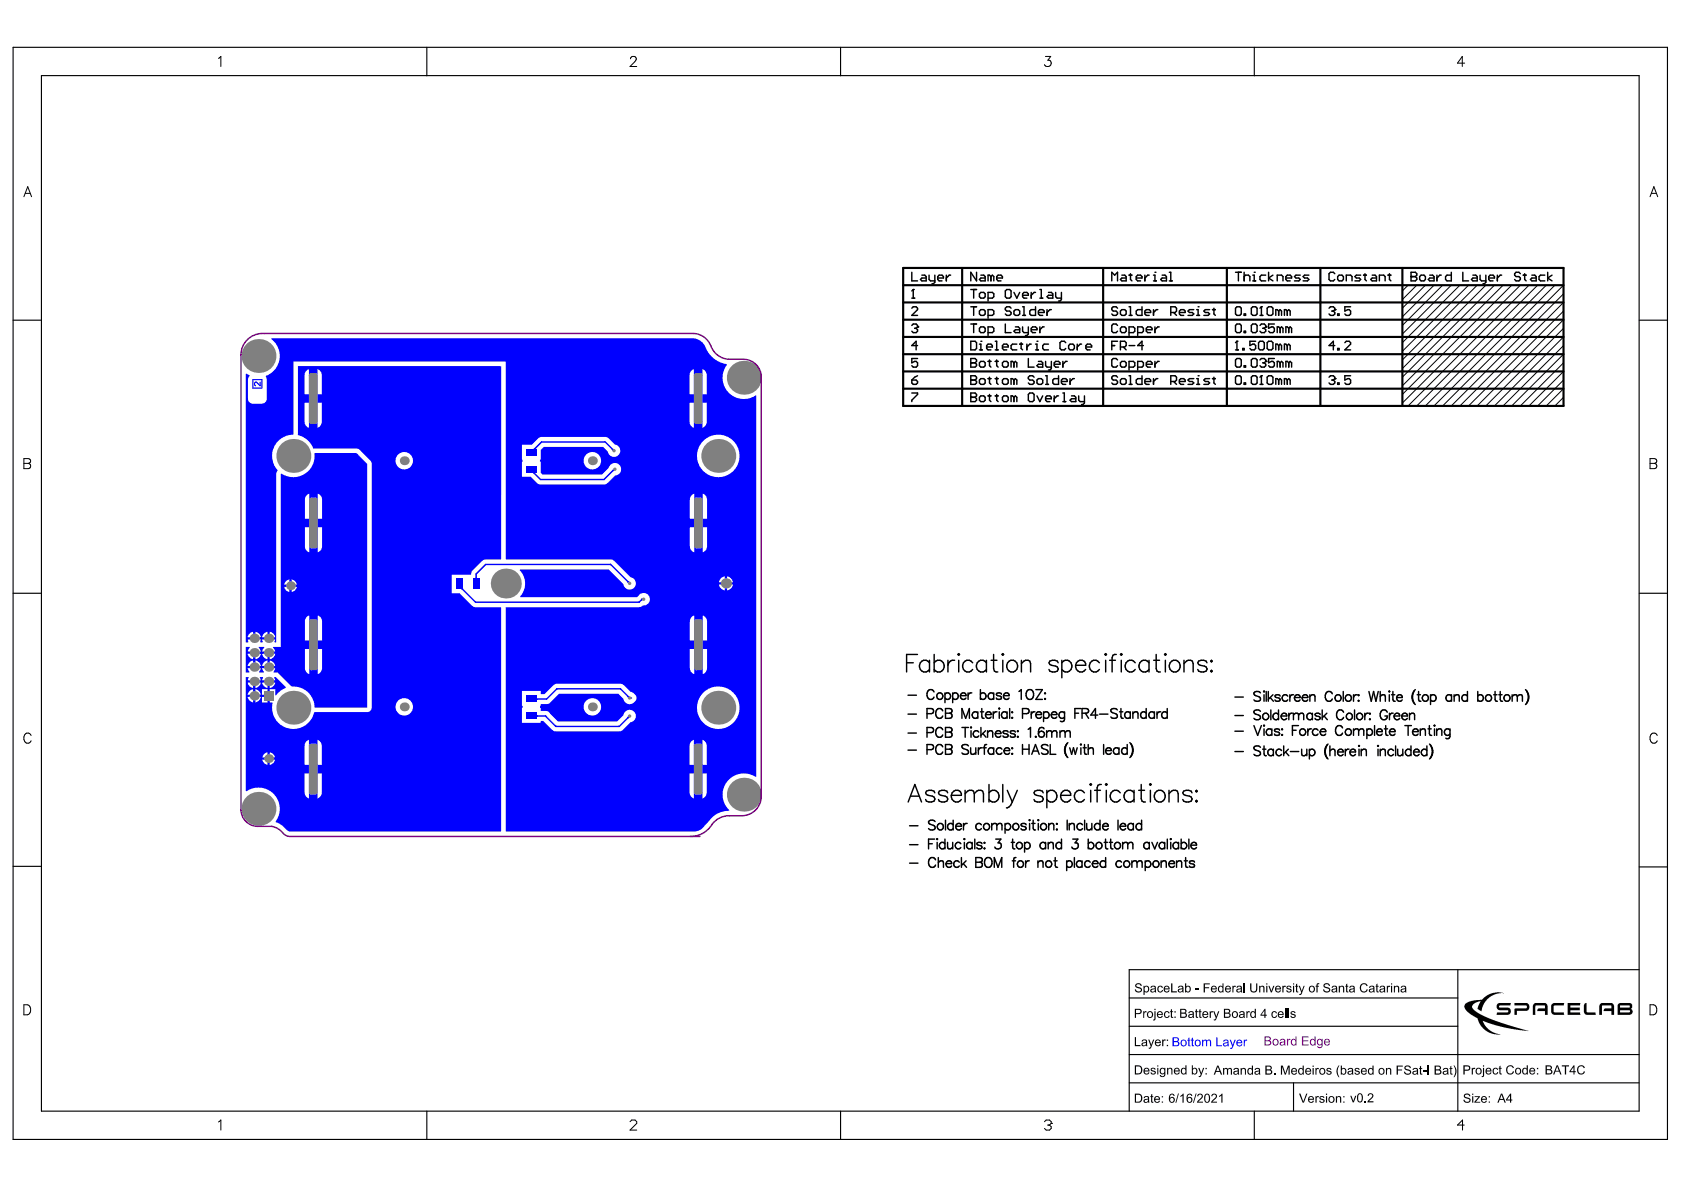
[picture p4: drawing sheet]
<svg xmlns="http://www.w3.org/2000/svg" width="297mm" height="210mm" viewBox="0 0 297 210" stroke-linecap="round" stroke-linejoin="round" font-family="sans-serif">
<g fill="#00f">
<path d="M83.9 101.9h.2l.1 .2h-.5z"/>
<path d="M94.6 126l.3 .2v.2l-.3 .1z"/>
<path d="M93.7 83.3h.7v.1v.1h-.3z"/>
<path d="M93.9 79.2l.7-.2v.2z"/>
<path d="M108.1 79.1l.2 .1-.3 .3-.1-.2z"/>
<path d="M110.8 126.3l.3 .3-.3 .1-.2-.2z"/>
<path d="M110.6 122.9l.2-.2 .3 .1-.3 .3z"/>
<path d="M110.6 102.7l.2-.2 .3 .1-.3 .3z"/>
<path d="M113 105.8l.3-.3v.4l-.2 .1z"/>
<path d="M94.6 123.1l.3 .1v.2l-.3 .2z"/>
<path d="M108.2 82.7l.2 .4h-.2l-.2-.2z"/>
<path d="M81.2 103.9l.4-.4 .1 .4-.1 .2z"/>
<path d="M49.5 83.6l.2-.1a3.7 3.7 0 0 0 4 .1 3.7 3.7 0 0 0 1.8-3.6l.1-.1h7.3l1.9 1.9v43h-9.3a3.7 3.7 0 0 0-4-3.7l-2.5-2.5h-.7l.2-.7h-2.3l.3 .7h-.8l.3-.7h-2.3l.3 .7h-.6v-4.5h.7l-.4 .8h2.3l-.4-.8h1l-.4 .8h2.3l-.3-.8h1.3zM56 87.1v4.4h.8v-3.4a1.12 1.12 0 0 0-.8-1zM54.1 87.3l-.3 .8v3.4h.7v-4.4zM56 93v4.4a1.11 1.11 0 0 0 .8-1v-3.4zM53.8 93v3.4a1.12 1.12 0 0 0 .7 1v-4.4zM51.4 102.2v.9h1l-.1-.1a1.11 1.11 0 0 0-.9-.8zM50.4 102.5l-.3 .6h.9v-.9zM51.4 103.5v.9h.1a1.11 1.11 0 0 0 .9-.9zM50.1 103.5v.1a1.11 1.11 0 0 0 .9 .8v-.9zM56 108.6v4.4h.8v-3.4a1.12 1.12 0 0 0-.8-1zM54.1 108.8l-.3 .8v3.4h.7v-4.4zM46.2 115.3v.1a1.16 1.16 0 0 0 1 .9v-1zM43.7 115.3v.1a1.16 1.16 0 0 0 .9 .9v-1zM47.6 115.3v1h.1a1.16 1.16 0 0 0 .8-1zM45 115.3v1h.2a1.16 1.16 0 0 0 .8-1zM47.6 116.5v1h.9v-.1a1.16 1.16 0 0 0-.9-.9zM45 116.5v1h1v-.1a1.16 1.16 0 0 0-1-.9zM44 116.8l-.3 .7h.9v-1zM46.5 116.8l-.3 .7h1v-1zM53.8 114.5v3.3a1.12 1.12 0 0 0 .7 1.1v-4.4zM56 114.5v4.4a1.11 1.11 0 0 0 .8-1.1v-3.3z"/>
<path d="M47.9 59.7h74a2.5 2.5 0 0 1 2.6 1.7 4.8 4.8 0 0 0 3.7 2.8v.2a3.7 3.7 0 0 0 .3 4.8 3.7 3.7 0 0 0 4.8 .5l.1 .1v67.2l-.1 .1a3.7 3.7 0 0 0-5 .7 3.7 3.7 0 0 0 .3 5.1v.1a4.2 4.2 0 0 0-3.5 1.7l-1.2 1.4a2.28 2.28 0 0 1-1.7 .6h-32.9l-.1-.1v-39.5h23.5l.7-.3a1.12 1.12 0 0 0 1.2-1.5 1.12 1.12 0 0 0-2-.2l-.2 .2h-20.6l-.1-.1a3.4 3.4 0 0 0 0-4.6v-.2h15.6l2.7 2.7a1.1 1.1 0 0 0 1.1 .9 1.1 1.1 0 0 0 1.1-1 1.1 1.1 0 0 0-1-1.2l-2.9-2.9-.4-.2h-18.6l-.1-.1v-34.8h-37.5v12.9a3.8 3.8 0 0 0-3.4 2.2 3.8 3.8 0 0 0 .7 4.1l-.3 .6v29.7l-.3-.1 .1-.4h-2.3l.1 .5h-.4l.1-.5h-2.3l.1 .5h-.4v-47.3l.1-.1 .5 .3v.1l-.3 .7 .1 3.6 .2 .4 .6 .2h1.8l.5-.4 .2-.4v-3.4l-.2-.7a3.7 3.7 0 0 0 1-6.5zM123.9 65.1v4.4h.8v-3.3a1.12 1.12 0 0 0-.8-1.1zM122 65.4l-.4 .8v3.3h.8v-4.4zM123.9 71v4.5a1.11 1.11 0 0 0 .8-1.1v-3.4zM121.6 71v3.4a1.12 1.12 0 0 0 .8 1.1v-4.5zM92.1 78.4v2.7h.1l-.1 3h1.5l1.1 1.1 .4 .2 11.4 .1 .7-.3 1.3-1.3a1.11 1.11 0 0 0 1.1-1.1 1.11 1.11 0 0 0-1-1.1 1.11 1.11 0 0 0-1.2 .8l-1.2 1.2h-10.5l-.3-.3v-2h-.2v-.3h.2v-1.7l.5-.6h10.5l.8 .9a1.1 1.1 0 0 0 1.2 .9 1.1 1.1 0 0 0 1-1.1 1.1 1.1 0 0 0-1-1.1l-1-1.1-.7-.2h-11.2l-.6 .2-1.1 1.1zM102.9 81.3a1.55 1.55 0 0 0 3.1 0 1.55 1.55 0 0 0-3.1 0zM122.9 80.4a3.8 3.8 0 0 0 7.6 0 3.8 3.8 0 0 0-7.6 0zM123.9 87.1v4.4h.8v-3.4a1.12 1.12 0 0 0-.8-1zM122 87.3l-.3 .8v3.4h.7v-4.4zM123.9 93v4.4a1.11 1.11 0 0 0 .8-1v-3.4zM121.7 93v3.4a1.12 1.12 0 0 0 .7 1v-4.4zM128.2 101.7v1h1.1v-.1a1.23 1.23 0 0 0-1.1-.9zM127.2 102l-.4 .7h1v-1zM128.2 103.1v1h.2a1.23 1.23 0 0 0 .9-1zM126.8 103.1v.1a1.23 1.23 0 0 0 1 .9v-1zM47.6 111.4v1h.9v-.1a1.16 1.16 0 0 0-.9-.9zM45 111.4v1h1v-.1a1.16 1.16 0 0 0-1-.9zM44 111.8l-.3 .6h.9v-1zM46.5 111.8l-.3 .6h1v-1zM123.9 108.6v4.4h.8v-3.4a1.12 1.12 0 0 0-.8-1zM122 108.8l-.3 .8v3.4h.7v-4.4zM121.7 114.5v3.3a1.12 1.12 0 0 0 .7 1.1v-4.4zM123.9 114.5v4.4a1.11 1.11 0 0 0 .8-1.1v-3.3zM92.1 121.9v2.6h.1v.4h-.1v2.6h3.3v-.3h.4l1.6 1.6 .6 .2h11.2l.7-.2 1.3-1.4a1.1 1.1 0 0 0 1-1.2 1.1 1.1 0 0 0-1.1-1 1.1 1.1 0 0 0-1.1 .9l-1.1 1.1h-10.5l-1.5-1.5a1.62 1.62 0 0 0-1.5-.3v-.5h-.1l.1-.7 1.5-.1 1.7-1.7h10.5l.9 .9a1.12 1.12 0 0 0 1.5 .8 1.12 1.12 0 0 0 .5-1.6l-.8-.5-1.3-1.3-.5-.1h-11.4l-.4 .3-1.6 1.5h-.6v-.5zM102.9 124.7a1.55 1.55 0 0 0 3.1 0 1.55 1.55 0 0 0-3.1 0zM122.9 124.8a3.8 3.8 0 0 0 7.6 0 3.8 3.8 0 0 0-7.6 0zM123.9 130.5v4.4h.8v-3.3a1.12 1.12 0 0 0-.8-1.1zM122 130.7l-.4 .9v3.3h.8v-4.4zM123.9 136.4v4.4a1.11 1.11 0 0 0 .8-1v-3.4zM121.6 136.4v3.4a1.12 1.12 0 0 0 .8 1v-4.4z"/>
<path d="M52.6 64.6h35.7l.1 .1v33.9l-2.7 .1-.5 .1-1.8 1.8-.3 .8h-3.4v3.2h1.4l2.2 2.2 .4 .3 4.7 .1v39.4l-.1 .1h-37l-.5-.2-1.2-1-1-.6a3.8 3.8 0 0 0-.3-4.8 3.8 3.8 0 0 0-4.8-.5l-.1-.1v-20.1h.4l-.1 .6h2.3l-.1-.6h.5l-.2 .6h2.3l-.1-.5 .2-.1 1.8 1.8v.1a3.6 3.6 0 0 0-1.7 1.4l-.1-.1v-1h-1v2.3l.5 .1a3.8 3.8 0 0 0 2.9 4.5 3.8 3.8 0 0 0 4.4-2.9h9.4l.4-.1 .3-.5 .1-43.2-.3-.5-1.9-2-.3-.2h-7.8a4.3 4.3 0 0 0-2.8-2.4zM56 65.1v4.4h.8v-3.3a1.12 1.12 0 0 0-.8-1.1zM54.1 65.4l-.4 .8v3.3h.8v-4.4zM56 71v4.5a1.11 1.11 0 0 0 .8-1.1v-3.4zM53.7 71v3.4a1.12 1.12 0 0 0 .8 1.1v-4.5zM69.8 81.3a1.54 1.54 0 0 0 3 0 1.54 1.54 0 0 0-3 0zM46.2 120.4v.1a1.16 1.16 0 0 0 1 .9v-1zM43.7 120.4v.1a1.16 1.16 0 0 0 .9 .9v-1zM47.6 120.4v1l.1-.1a1.16 1.16 0 0 0 .8-.9zM45 120.4v1l.2-.1a1.16 1.16 0 0 0 .8-.9zM45 121.6v.9h1v-.1a1.16 1.16 0 0 0-1-.8zM44 121.9l-.3 .6h.9v-.9zM46.2 121.6v.9h1v-.9zM43.7 122.9v.1a1.16 1.16 0 0 0 .9 .9v-1zM45 122.9v1h.2a1.16 1.16 0 0 0 .8-1zM46.2 122.9v1h1v-1zM69.8 124.7a1.54 1.54 0 0 0 3 0 1.54 1.54 0 0 0-3 0zM47.6 132.7v.9h.9v-.1a1.11 1.11 0 0 0-.9-.8zM46.6 133l-.3 .6h.9v-.9zM46.3 134v.1a1.11 1.11 0 0 0 .9 .8v-.9zM47.6 134v.9h.1a1.11 1.11 0 0 0 .8-.9zM56 130.5v4.4h.8v-3.3a1.12 1.12 0 0 0-.8-1.1zM54.1 130.7l-.4 .9v3.3h.8v-4.4zM56 136.4v4.4a1.11 1.11 0 0 0 .8-1v-3.4zM53.7 136.4v3.4a1.12 1.12 0 0 0 .8 1v-4.4z"/>
</g>
<path d="M44.6 67h1.6v1.5h-1.6zM45.9 67.4v.7l-.7-.7h-.2l-.1 .2v.3l.2 .2" fill="none" stroke="#00f" stroke-width=".2"/>
<path d="M93.7 79.5v.3M93.7 79.8h.3M108.4 79.6l-1.7-1.7h-11.2l-1.8 1.9M108.4 82.8l-1.9 1.8h-11.2l-1.6-1.6M81 103v.3l2.9 2.9h28.8l.6-.5h.2M111.1 102.9l-3.4-3.3h-22l-1.7 1.6v1.8M93.7 126.2l.1 .1h2.5M111.1 126.3l-1.9 1.8h-11.2l-1.8-1.8M111.4 123.1h-.3l-1.7-1.6h-11.2l-1.8 1.8h-2.6l-.1-.1" fill="none" stroke="#00f" stroke-width=".25"/>
<g fill="#00f">
<path d="M209.6 183.1l.2-.1v.4h.2v.1h-.2v.9h.2v.2h-.3l-.1-.2v-.9h-.2v-.1h.2z"/>
<path d="M210.2 183.1l.2-.1v.4h.2v.1h-.2v.8l.2 .1v.2l-.4-.1v-1h-.1z"/>
<path d="M212 183.4h.2v.1l.2-.1h.3a.2 .2 0 0 0 .2 .2 .2 .2 0 0 0 .2-.2 .33 .33 0 0 1 .4 0 .33 .33 0 0 1 .1 .4v.8h-.2l-.1-1.1-.3 .1-.1 1h-.2v-1h-.3l-.2 .3v.7h-.2z"/>
<path d="M214.5 183h.2v1.4h.8v.2h-1z"/>
<path d="M216.9 183.4h.2l.3 .9 .4-.9h.2l-.5 1.4-.3 .2h-.2v-.2h.2l.1-.2z"/>
<path d="M219.4 183.4h.2v.2l.1-.2h.3l-.1 .2h-.2l-.1 .1v.9h-.2z"/>
<path d="M207.1 183.1v.5h.5l.1-.1-.1-.3zM207.1 183.8v.6l.7-.1v-.3l-.1-.1zM206.8 183h.8l.3 .2v.4l-.2 .1 .3 .2v.3l-.2 .3-1 .1z"/>
<path d="M208.5 183.7l-.1 .3a.36 .36 0 0 0 .5 .4 .36 .36 0 0 0 .2-.6 .31 .31 0 0 0-.3-.3 .31 .31 0 0 0-.3 .2zM208.2 184a.6 .6 0 0 1 1.2 0 .6 .6 0 0 1-1.2 0z"/>
<path d="M211 183.7l-.1 .3a.36 .36 0 0 0 .5 .4 .36 .36 0 0 0 .2-.6 .32 .32 0 0 0-.3-.3 .32 .32 0 0 0-.3 .2zM210.7 184a.6 .6 0 0 1 1.2 0 .6 .6 0 0 1-1.2 0z"/>
<path d="M215.9 184.2l.1 .2 .4-.1a.17 .17 0 0 0 .1-.2 .17 .17 0 0 0-.2-.1zM215.8 183.5l.6-.1 .3 .1 .1 1.1h-.2l-.1-.2-.3 .2a.38 .38 0 0 1-.5-.4 .38 .38 0 0 1 .6-.3l.2-.1v-.2l-.3-.1-.3 .3-.2-.1z"/>
<path d="M218.3 183.6v.3h.6l-.2-.4zM218.2 183.5l.3-.1h.3l.3 .4v.2h-.8a.34 .34 0 0 0 .2 .4 .34 .34 0 0 0 .4-.2h.2l-.2 .3h-.6l-.2-.4z"/>
</g>
<g fill="#808080">
<path d="M123.5 139.8h.4zM123.5 139.8h.4v.2l-.4 .2z"/>
<path d="M123.5 131.2v.4zM123.5 131.2h.2l.2 .4h-.4z"/>
<path d="M122.4 131.6h.4zM122.4 131.4l.4-.2v.4h-.4z"/>
<path d="M122.8 139.8v.4zM122.4 139.8h.4v.4l-.4-.2z"/>
<path d="M122.4 88.1h.4zM122.5 87.9l.3-.1v.3h-.4z"/>
<path d="M122.8 96.4v.3zM122.4 96.4h.4v.3h-.2z"/>
<path d="M123.6 96.4h.4zM123.6 96.4h.4l-.2 .3h-.2z"/>
<path d="M123.6 87.8v.3zM123.6 87.8l.3 .1 .1 .2h-.4z"/>
<path d="M123.5 74.4h.4zM123.5 74.4h.4l-.2 .3-.2 .1z"/>
<path d="M123.5 65.8v.4zM123.5 65.8h.2l.2 .4h-.4z"/>
<path d="M122.4 66.2h.4zM122.4 66l.4-.2v.4h-.4z"/>
<path d="M122.8 74.4v.4zM122.4 74.4h.4v.4l-.4-.2z"/>
<path d="M122.4 109.6h.4zM122.5 109.4l.3-.2v.4h-.4z"/>
<path d="M122.8 117.8v.4zM122.4 117.8h.4v.4h-.2z"/>
<path d="M123.6 117.8h.4zM123.6 117.8h.4l-.2 .4h-.2z"/>
<path d="M123.6 109.2v.4zM123.6 109.2l.2 .1 .2 .3h-.4z"/>
<path d="M55.6 139.8h.4zM55.6 139.8h.4v.2l-.4 .2z"/>
<path d="M55.6 131.2v.4zM55.6 131.2h.2l.2 .4h-.4z"/>
<path d="M54.5 131.6h.4zM54.5 131.4l.4-.2v.4h-.4z"/>
<path d="M54.9 139.8v.4zM54.5 139.8h.4v.4l-.4-.2z"/>
<path d="M54.5 88.1h.4zM54.6 87.9l.3-.1v.3h-.4z"/>
<path d="M54.9 96.4v.3zM54.5 96.4h.4v.3h-.2z"/>
<path d="M55.7 96.4h.4zM55.7 96.4h.4l-.2 .3h-.2z"/>
<path d="M55.7 87.8v.3zM55.7 87.8l.3 .1 .1 .2h-.4z"/>
<path d="M55.6 74.4h.4zM55.6 74.4h.4l-.2 .3-.2 .1z"/>
<path d="M55.6 65.8v.4zM55.6 65.8h.2l.2 .4h-.4z"/>
<path d="M54.5 66.2h.4zM54.5 66l.4-.2v.4h-.4z"/>
<path d="M54.9 74.4v.4zM54.5 74.4h.4v.4l-.2-.1z"/>
<path d="M54.5 109.6h.4zM54.6 109.4l.3-.2v.4h-.4z"/>
<path d="M54.9 117.8v.4zM54.5 117.8h.4v.4h-.2z"/>
<path d="M55.7 117.8h.4zM55.7 117.8h.4l-.2 .4h-.2z"/>
<path d="M55.7 109.2v.4zM55.7 109.2l.2 .1 .2 .3h-.4z"/>
<circle cx="113.5" cy="105.7" r=".3"/>
<circle cx="111.1" cy="102.9" r=".3"/>
<circle cx="108.5" cy="82.8" r=".3"/>
<circle cx="108.3" cy="79.5" r=".3"/>
<circle cx="111.1" cy="123.1" r=".3"/>
<circle cx="111.1" cy="126.3" r=".3"/>
<circle cx="44.8" cy="117.7" r=".82"/>
<circle cx="44.8" cy="120.2" r=".82"/>
<circle cx="44.8" cy="112.6" r=".82"/>
<circle cx="47.4" cy="133.8" r=".77"/>
<circle cx="47.4" cy="117.7" r=".82"/>
<circle cx="47.4" cy="120.2" r=".82"/>
<circle cx="47.4" cy="112.6" r=".82"/>
<circle cx="51.2" cy="103.3" r=".77"/>
<circle cx="71.3" cy="124.7" r=".79"/>
<circle cx="104.5" cy="124.7" r=".79"/>
<circle cx="44.8" cy="122.7" r=".82"/>
<circle cx="44.8" cy="115.1" r=".82"/>
<circle cx="47.4" cy="115.1" r=".82"/>
<circle cx="71.3" cy="81.3" r=".79"/>
<circle cx="104.5" cy="81.3" r=".79"/>
<circle cx="131.2" cy="140.2" r="2.99"/>
<circle cx="131.2" cy="66.6" r="2.99"/>
<circle cx="45.6" cy="142.7" r="2.99"/>
<circle cx="128" cy="102.9" r=".9"/>
<circle cx="51.7" cy="124.8" r="2.99"/>
<circle cx="45.6" cy="62.8" r="2.99"/>
<circle cx="51.7" cy="80.4" r="2.99"/>
<circle cx="126.7" cy="124.8" r="2.99"/>
<circle cx="126.7" cy="80.4" r="2.99"/>
<circle cx="89.2" cy="102.9" r="2.64"/>
</g>
<g fill="#808080">
<path d="M122.4 131.6l.4-.4h.7l.4 .4v8.2l-.4 .4h-.7l-.4-.4z" fill-rule="evenodd"/>
<path d="M122.4 88.1l.4-.3h.8l.4 .3v8.3l-.4 .3h-.8l-.4-.3z" fill-rule="evenodd"/>
<path d="M122.4 66.2l.4-.4h.7l.4 .4v8.2l-.4 .4h-.7l-.4-.4z" fill-rule="evenodd"/>
<path d="M122.4 109.6l.4-.4h.8l.4 .4v8.2l-.4 .4h-.8l-.4-.4z" fill-rule="evenodd"/>
<path d="M46.6 121.9h1.6v1.7h-1.6z" fill-rule="evenodd"/>
<path d="M54.5 131.6l.4-.4h.7l.4 .4v8.2l-.4 .4h-.7l-.4-.4z" fill-rule="evenodd"/>
<path d="M54.5 88.1l.4-.3h.8l.4 .3v8.3l-.4 .3h-.8l-.4-.3z" fill-rule="evenodd"/>
<path d="M54.5 66.2l.4-.4h.7l.4 .4v8.2l-.4 .4h-.7l-.4-.4z" fill-rule="evenodd"/>
<path d="M54.5 109.6l.4-.4h.8l.4 .4v8.2l-.4 .4h-.8l-.4-.4z" fill-rule="evenodd"/>
</g>
<g fill="#00f">
<path d="M83.4 102.1h1.2v1.8h-1.2z" fill-rule="evenodd"/>
<path d="M80.4 102.1h1.2v1.8h-1.2z" fill-rule="evenodd"/>
<path d="M92.8 125.6h1.8v1.2h-1.8z" fill-rule="evenodd"/>
<path d="M92.8 79.2h1.8v1.1h-1.8z" fill-rule="evenodd"/>
<path d="M92.8 122.6h1.8v1.2h-1.8z" fill-rule="evenodd"/>
<path d="M92.8 82.2h1.8v1.1h-1.8z" fill-rule="evenodd"/>
</g>
<path d="M46.2 58.8h76.2M42.5 62.6v80.4M128.5 63.4h2.7M134.3 66.5v73.9M45.4 145.8h2.6M51.3 147.5h72.2M128.6 143.9h2.3" fill="none" stroke="#800080" stroke-width=".25"/>
<g fill="#800080">
<path d="M227 183.2h.2v.2l.2-.2 .2 .1v.2h-.3l-.1 .9h-.2z"/>
<path d="M229.6 182.8h1.2v.2h-.9v.5h.9v.2h-.9v.5h.9v.2h-1.2z"/>
<path d="M223.2 183v.5l.7-.1v-.3zM223.2 183.7v.5l.8-.1v-.2l-.1-.2zM223 182.8h.8l.3 .2 .1 .3-.2 .3 .2 .1 .1 .3-.2 .3-1.1 .1z"/>
<path d="M224.7 183.5l-.1 .4 .2 .3h.4l.1-.3a.36 .36 0 0 0-.1-.5 .36 .36 0 0 0-.5 .1zM224.4 183.8a.6 .6 0 0 1 1.2 0 .6 .6 0 0 1-1.2 0z"/>
<path d="M225.9 184l.2 .3 .3-.2a.18 .18 0 0 0 .1-.3 .18 .18 0 0 0-.3 .1zM225.8 183.4l.5-.2 .4 .2 .1 1h-.3v-.1l-.3 .1a.39 .39 0 0 1-.5-.4 .39 .39 0 0 1 .6-.3 .21 .21 0 0 0 .2-.3 .21 .21 0 0 0-.4 0l-.2 .2h-.2z"/>
<path d="M227.9 183.3l.3-.1 .3 .2v-.6h.2v1.6h-.2v-.1l-.4 .1-.3-.2-.1-.5zM227.9 183.5v.4a.35 .35 0 0 0 .5 .3 .35 .35 0 0 0 .1-.6l-.2-.2z"/>
<path d="M231.2 183.3l.4-.1 .3 .2v-.6h.2v1.6h-.2v-.1l-.2 .1-.5-.1-.2-.6zM231.3 183.5l-.1 .4a.33 .33 0 0 0 .4 .4 .33 .33 0 0 0 .3-.5 .33 .33 0 0 0-.2-.4 .33 .33 0 0 0-.4 .1z"/>
<path d="M232.6 183.5l-.1 .2a.36 .36 0 0 0 .1 .5 .36 .36 0 0 0 .4-.1l.1-.3a.33 .33 0 0 0-.2-.4 .33 .33 0 0 0-.3 .1zM232.4 183.4l.3-.2 .4 .2v-.2h.2v1.4l-.4 .3a.43 .43 0 0 1-.6-.4l.4 .2h.3l.1-.2v-.2l-.4 .1-.3-.2-.1-.5z"/>
<path d="M233.8 183.5v.2h.6l-.2-.3zM233.6 183.4l.5-.2 .3 .1 .2 .3v.3h-.9a.34 .34 0 0 0 .3 .4 .34 .34 0 0 0 .4-.3l.2 .1a.58 .58 0 0 1-.9 .2 .58 .58 0 0 1-.1-.9z"/>
</g>
<path d="M46.2 58.8a3.8 3.8 0 0 0-3.7 3.8M122.4 58.8a3.4 3.4 0 0 1 3 2.2M125.4 61a3.6 3.6 0 0 0 3.1 2.4M131.2 63.4a3.1 3.1 0 0 1 3.1 3.1M42.5 143a3 3 0 0 0 2.9 2.8M48 145.8a3.8 3.8 0 0 1 2.2 1.4l1 .3M128.6 143.9a3.9 3.9 0 0 0-3.4 2.1 4.4 4.4 0 0 1-3.5 1.5M134.3 140.4a3.4 3.4 0 0 1-3.4 3.5" fill="none" stroke="#800080" stroke-width=".25"/>
<g fill="#000">
<path d="M200.3 173.6l.2-.1 .5-.1 .3 .2 .1 .3-.2-.1a.39 .39 0 0 0-.4-.2 .39 .39 0 0 0-.4 .3l.9 .4 .1 .4-.1 .2-.5 .2-.5-.3-.1-.3h.2v.2l.3 .2h.4l.1-.2-.1-.3-.8-.3zM201.6 178.4h.2v.2l.2-.2h.3l-.1 .2-.3 .1-.1 .8h-.2zM204.3 174l.2-.1a.44 .44 0 0 1 .6 .3l-.2 .1-.1-.2-.3-.1-.2 .5a.31 .31 0 0 0 .3 .4 .31 .31 0 0 0 .3-.3h.2l-.1 .4-.3 .1-.4-.1-.2-.4zM205.5 178.5l.4-.1 .3 .2 .1 .1-.2 .1-.1-.2-.3-.1-.2 .4 .1 .4 .1 .1 .3-.1 .1-.2h.2l-.2 .4-.3 .1-.4-.2-.1-.5zM206.5 178.1l.2-.1v.4h.2v.1h-.2v.8l.2 .1 .1 .1h-.4l-.1-.1v-.9h-.1v-.1h.1zM206.6 173.5h.2v1.4h.8v.2h-1zM210.9 178.1l.2-.1v.4h.2v.1h-.2v.8l.2 .1v.1l-.4-.1v-.9h-.1zM210.8 174.4h.6v.2h-.6zM211.5 178.1l.2-.1v.4h.2v.1h-.2v.8l.2 .1 .1 .1-.5-.1v-.9h-.1v-.1h.1zM212.3 173.5h1.1v.1h-.9v.5h.8v.2h-.8v.8h-.2zM213.4 178.4h.2v.2l.1-.2h.3l-.1 .2h-.2l-.1 .1v.8h-.2zM214 178.4h.2l.3 .9 .4-.9h.2l-.6 1.4-.2 .2h-.2v-.2h.2l.1-.3z"/>
<path d="M217.4 173.9h.2v.2l.1-.2h.3l-.1 .2h-.2l-.1 .1v.9h-.2zM219.4 173.5h.2v1.6h-.2zM219.8 178.4h.2v.2l.2-.2h.3l-.1 .2h-.2l-.2 .1v.8h-.2zM220.5 173.5h.2v1.1l.3 .3 .5-.1 .1-1.3h.2v1l-.2 .5-.5 .1-.5-.2-.1-.4zM222.1 173.9h.2v.1l.3-.1 .4 .1v1.1h-.2v-.9l-.1-.2-.4 .2v.9h-.2zM223.7 173.9h.2l.4 .9 .3-.9h.2l-.5 1.2h-.1zM224.4 178.5l.2-.1a.48 .48 0 0 1 .7 .3l-.2 .1-.3-.3-.3 .2v.6l.3 .1 .3-.3h.2l-.2 .4-.4 .1-.3-.2-.1-.3zM226.2 173.9h.2v.2l.1-.2h.3v.2h-.3l-.1 .1v.9h-.2zM226.7 177.9h.2v1.6h-.2zM227.2 177.9h.2v1.6h-.2zM226.9 174l.6-.1 .2 .1 .1 .2h-.2l-.2-.2a.19 .19 0 0 0-.3 .2 .19 .19 0 0 0 .3 .1l.4 .3-.1 .4-.4 .1-.4-.3 .2-.1 .1 .2h.3a.16 .16 0 0 0 .1-.2 .16 .16 0 0 0-.2-.1l-.5-.3zM227.7 178.5l.5-.1 .3 .3h-.2l-.3-.2a.19 .19 0 0 0-.2 .2 .19 .19 0 0 0 .3 .1l.4 .2 .1 .3-.5 .3a.44 .44 0 0 1-.5-.4h.2l.1 .2h.2a.19 .19 0 0 0 .2-.3 .19 .19 0 0 0-.3-.1l-.4-.2z"/>
<path d="M228.6 173.6l.2-.1v.4h.2v.1h-.2v.9h.2v.2h-.2l-.2-.2v-.9h-.1v-.1h.1zM229.1 173.9h.2l.3 .9 .3-.9h.2l-.5 1.4-.2 .2h-.2v-.2h.2l.1-.2zM232.3 173.5l.4-.1v.2l-.3 .1v.2h.2v.1h-.2v1.1h-.2v-1.1h-.1zM233.5 173.6l.2-.1 .5-.1 .4 .4-.2 .1a.39 .39 0 0 0-.4-.3 .39 .39 0 0 0-.4 .3l.9 .4 .1 .4-.1 .2-.5 .2-.5-.3-.1-.3h.2v.2l.3 .2h.4l.1-.2-.1-.3-.8-.3zM236.1 173.9h.2v.1l.3-.1 .4 .1 .1 1.1h-.2v-.9l-.1-.2-.4 .1-.1 1h-.2zM237.4 173.6l.2-.1v.4h.2v.1h-.2v.9h.2v.2h-.2l-.2-.2v-.9h-.1v-.1h.1zM240.1 173.6l.5-.2 .6 .3v.2h-.2l-.2-.2-.3-.1-.4 .5v.5l.3 .3h.3l.4-.4h.2l-.3 .5-.5 .1-.5-.3-.2-.7zM242.8 173.6l.2-.1v.4h.2v.1h-.2v.8l.2 .1v.2l-.4-.1v-1h-.2zM244.6 173.9h.2v.2l.1-.2h.3v.2l-.4 .1v.9h-.2zM245.9 173.9h.1v.1l.3-.1 .4 .1 .1 1.1h-.2v-.9l-.2-.2a.32 .32 0 0 0-.4 .4v.7h-.1zM258.4 177.1l1.2-.6 1.8-.2 .9-.8 .9-.3 .8-.2 1.3 .2-1.4 .1-1.1 .6-1 1-.4 .9-.1 .6-.7-.4 .3-.9 .3-.5-1.1 .3-.4 .4v.4l.8 .9 2.2 1.1 3.4 1.2 3.5 1-4.3-.7-2.1-.5-1.6-.6 .2 .7 .8 .8 .9 .6 1.2 .3-1.2-.1-1.1-.4-.8-.6-.6-.8-.3-.7a.48 .48 0 0 0-.5-.5l-1.6-1.2-.3-.6zM264.1 177.1l.3-.2h2.1l-.1 .4h-1.9l-.1 .1 .1 .3 1.8 .1 .2 .5-.1 .5-.4 .2h-2l.1-.4 1.9-.1v-.3l-1.8-.1-.2-.3z"/>
<path d="M267.1 176.9h2.3l.4 .4-.1 .7-.3 .3h-1.8v.7h-.5l.1-1.1h2l.1-.1-.1-.5h-2.1zM270.5 177.1l.3-.2 1.9 .1 .3 .4v1.6h-.5v-.7h-1.4l.3-.4h1.1v-.6h-1.6l-.1 .2v1.5h-.4v-1.6zM273.7 177.2l.3-.3h1.9v.4l-1.9 .1 .1 1.1 1.8 .1v.4l-2.1-.1-.2-.3zM276.5 176.9h2.3l-.1 .4h-1.7v.4h1.7v.5h-1.7v.4h1.7l.1 .4h-2.3zM279.5 177.1l.4-.2v1.6l1.5 .1 .1 .4h-1.8l-.3-.5zM282.2 177.1l.3-.2 1.9 .1 .3 .4v1.6h-.5v-.7h-1.3l.2-.4h1.1v-.6h-1.6v1.7h-.5v-1.6zM200.2 182.9h.2v1.4h.8v.2h-1zM202.5 183.4h.2l.4 .9 .3-.9h.2l-.5 1.4-.2 .2h-.3v-.2h.2l.2-.3zM203 193.1l.2-.1v.4h.2v.1h-.2v.8h.2v.2l-.4-.1v-.9h-.1v-.1h.1zM203 188.5l.6-.2 .2 .2 .1 .1-.2 .1-.2-.2-.4 .1 .1 .2 .7 .3-.1 .3-.3 .1a.44 .44 0 0 1-.6-.3h.2l.2 .2a.22 .22 0 0 0 .4-.2 .22 .22 0 0 0-.4-.2l-.3-.2zM205 183.4h.2v.1l.2-.2 .2 .1v.2l-.2-.1-.2 .2v.8h-.2zM205.9 188.4h.1v.1l.3-.2 .4 .2 .1 1h-.2v-.9l-.2-.1-.3 .2v.8h-.2z"/>
<path d="M207.8 192.9h.1l-.4 1.6h-.2zM208.2 193.3l.6-.4v1.6h-.2v-1.2l-.4 .2zM210.9 192.9h.2l-.5 1.6h-.2zM211.3 193l.5-.1 .3 .2 .1 .2-.1 .4-.7 .6h.8v.2h-1.1l.1-.3 .7-.6 .1-.3-.2-.2a.3 .3 0 0 0-.4 .3h-.2zM211.3 188.4h.3l.3 .9 .3-.9h.2l-.5 1.4-.3 .2h-.2v-.2h.2l.2-.3zM213.8 193l.5-.1 .3 .2v.4l-.7 .8h.8v.2h-1.1l.1-.3 .7-.6 .1-.3-.2-.2a.3 .3 0 0 0-.4 .3h-.2zM215 193.3l.6-.4v1.6h-.2v-1.2l-.3 .2zM215.7 188.4h.2v.2l.3-.2h.2l.2 .2 .1-.1a.37 .37 0 0 1 .4-.1 .37 .37 0 0 1 .2 .3v.9h-.2v-.9l-.1-.2-.3 .1-.1 1h-.2v-.8a.26 .26 0 0 0-.3-.2 .26 .26 0 0 0-.2 .3v.7h-.2zM218.8 188.4h.2v.2l.3-.2 .4 .1 .1 1.1h-.2v-.8l-.2-.3-.3 .1-.1 1h-.2zM224.7 189.3h.3v.3h-.3zM225.9 188h.4l.4 1.3 .5-1.3h.3v1.6h-.2v-1.4l-.5 1.4h-.2l-.5-1.4v1.4h-.2zM229.1 192.9h.3l.5 1.4 .5-1.4h.2l-.6 1.6h-.2z"/>
<path d="M232 193.4h.2v.1l.2-.2 .3 .1-.1 .2h-.3l-.1 .9h-.2zM232 188.4h.2v.2l.2-.2h.2v.2l-.3 .1-.1 .9h-.2zM232.8 193.5l.5-.2 .2 .1 .1 .2-.5-.1a.18 .18 0 0 0-.2 .2 .18 .18 0 0 0 .3 .1l.4 .2v.3l-.2 .2h-.4l-.3-.3 .2-.1 .1 .2 .3 .1 .2-.3-.7-.2zM234 188.5l.5-.1 .2 .1 .1 .2h-.1l-.3-.2a.2 .2 0 0 0-.2 .2 .2 .2 0 0 0 .3 .2l.4 .2-.1 .4-.5 .1-.4-.3 .2-.1 .1 .2h.3a.2 .2 0 0 0 .2-.3 .2 .2 0 0 0-.3-.1l-.4-.2zM235.6 193.4h.2v.1l.2-.2 .5 .1 .1 1.1h-.2v-.8l-.2-.2-.3 .1-.1 .9h-.2zM236.1 187.9h.2l-.3 .5-.1 .7 .4 .9h-.2l-.1-.2-.3-.7 .1-.6zM238.2 193.3h.2l.3 .9 .3-.9h.2l-.4 1.1h-.2zM239 188.5l.5-.1 .2 .1 .1 .2h-.2l-.2-.2a.2 .2 0 0 0-.3 .2 .2 .2 0 0 0 .3 .2l.4 .2-.1 .4-.4 .1-.4-.3 .2-.1 .2 .2h.3a.23 .23 0 0 0 0-.3 .23 .23 0 0 0-.3-.1l-.3-.2zM240.7 194.2h.2v.2h-.2zM241.3 193.1l.4-.3 .5 .2 .1 .2-.1 .3-.7 .7h.8v.2h-1.1l.2-.4 .6-.6a.31 .31 0 0 0-.2-.4 .31 .31 0 0 0-.4 .3h-.2zM244.5 188.4h.1v.2l.3-.2 .4 .1 .1 1.1h-.2v-.9l-.1-.2-.4 .2-.1 .9h-.1zM246.3 188h1.1v.1h-.8v.5h.7v.2h-.7v.8h-.3z"/>
<path d="M247.8 188.1l.2-.1 .4-.1 .4 .3 .1 .2h-.2l-.1-.2-.3-.1a.27 .27 0 0 0-.4 .3 .27 .27 0 0 0 .4 .2l.6 .3v.3l-.4 .4-.6-.1-.3-.5h.2l.1 .3 .2 .1h.5l.1-.4-.8-.3-.2-.2zM250.5 188.1l.2-.1v.4h.2v.1h-.2v.9h.2v.2l-.4-.1v-1h-.2v-.1h.2zM251 188.9h.6v.2h-.6zM251.9 188h.2v1.6h-.2zM255.8 188.1l.2-.1v.4h.2v.1h-.2v.8l.2 .3-.4-.2v-.9h-.1v-.1h.1zM256.4 187.9l.2 .2 .3 .7-.1 .8-.3 .4h-.1l.3-.8v-.4zM258.3 193l.4-.1h.4l.3 .5h-.3a.36 .36 0 0 0-.4-.4 .36 .36 0 0 0-.3 .4l.9 .4 .1 .4-.2 .2-.6 .1-.4-.2-.1-.3h.2l.2 .3h.2l.5-.1-.1-.3-.8-.4zM259.6 188.4h.2v.1l.1-.2 .3 .1v.2l-.3-.1-.1 .2v.8h-.2zM260.1 193.4h.9l-.7 .9h.8v.2h-1v-.2l.7-.8h-.7zM263.4 188.5l.2-.1a.5 .5 0 0 1 .7 .3h-.2l-.3-.2-.3 .3v.4l.2 .2h.2l.2-.3 .2 .1a.55 .55 0 0 1-.8 .2 .55 .55 0 0 1-.1-.8zM264.5 188.1l.2-.1v.4h.2v.1h-.2v.8l.2 .1v.1l-.4-.1v-.9h-.2zM265.8 188.2l.3-.3h.5l.3 .2 .1 .3h-.2v-.1a.56 .56 0 0 0-.8-.1 .56 .56 0 0 0-.1 .8 .48 .48 0 0 0 .5 .4 .48 .48 0 0 0 .5-.5l.2 .1-.2 .4-.6 .1a.86 .86 0 0 1-.5-1.3z"/>
<path d="M275.5 187.9h1.3v.2h-.6v1.4h-.2v-1.4h-.5zM278.3 188.2l.3-.2 .4-.1 .3 .1 .2 .4h-.2l-.1-.3h-.3a.62 .62 0 0 0-.5 .7 .62 .62 0 0 0 .7 .5l.3-.4 .2 .1-.2 .4-.3 .1h-.4l-.3-.2-.2-.4z"/>
<path d="M200.4 178.1v.6h.4a.3 .3 0 0 0 .4-.3 .3 .3 0 0 0-.4-.3zM200.2 177.9l.9 .1 .3 .3-.2 .5-.8 .1v.6h-.2z"/>
<path d="M201.7 173.9h.2v.1l.2-.1h.3l.2 .1 .1 .3v.4l-.2 .3-.3 .1-.3-.2v.6h-.2zM202 174.1l-.1 .4a.33 .33 0 0 0 .4 .4 .33 .33 0 0 0 .2-.5 .31 .31 0 0 0-.1-.3 .31 .31 0 0 0-.4 0z"/>
<path d="M202.6 178.6l-.1 .5 .1 .2h.5l.1-.4a.35 .35 0 0 0-.2-.3 .35 .35 0 0 0-.4 0zM202.3 178.9a.58 .58 0 0 1 1.1 0 .58 .58 0 0 1-1.1 0z"/>
<path d="M203.1 174.6v.3h.2l.4-.1a.16 .16 0 0 0 0-.3 .16 .16 0 0 0-.2 0zM203 174l.3-.1 .6 .1 .1 1.1h-.2l-.1-.2-.3 .2a.38 .38 0 0 1-.5-.4 .38 .38 0 0 1 .6-.3v-.1a.19 .19 0 0 0 .2-.2 .21 .21 0 0 0-.4-.1l-.2 .2h-.2z"/>
<path d="M203.6 177.9h.2v.3h-.2zM203.6 178.4h.2v1.2a.32 .32 0 0 1-.1 .3 .32 .32 0 0 1-.3 .1l.2-.3z"/>
<path d="M204.3 178.6v.3h.6l-.2-.4zM204.2 178.5l.5-.1 .3 .2 .1 .2v.2h-.8a.34 .34 0 0 0 .2 .4 .34 .34 0 0 0 .4-.2h.2l-.2 .3h-.6l-.2-.4z"/>
<path d="M205.5 174.2v.1h.6l-.3-.3zM205.4 174l.3-.1h.3l.3 .4v.2h-.8a.34 .34 0 0 0 .2 .4 .34 .34 0 0 0 .4-.2h.2l-.3 .3h-.5l-.2-.4z"/>
<path d="M207.2 178.4h.2v.2h-.2zM207.2 179.3h.2v.2h-.2z"/>
<path d="M208 174.6v.3h.3l.2-.1 .1-.3zM207.9 174l.5-.1 .3 .1 .1 1.1h-.2v-.2l-.3 .2a.39 .39 0 0 1-.6-.4 .39 .39 0 0 1 .6-.3l.3-.1-.1-.2-.3-.1-.2 .2h-.2z"/>
<path d="M208.4 178.1v.5l.7-.1-.1-.3zM208.4 178.8v.5h.6l.1-.1v-.3zM208.2 177.9h.8l.2 .2 .1 .4-.2 .2 .3 .3-.2 .4-1 .1z"/>
<path d="M209.3 174.2v.5a.4 .4 0 0 0 .6-.1 .4 .4 0 0 0-.3-.6zM209 173.5h.2v.5l.4-.1 .4 .3v.6l-.3 .3h-.2l-.3-.2v.2h-.2z"/>
<path d="M209.8 179.1v.3h.3l.3-.2v-.2zM209.7 178.5l.6-.1 .3 .2v.9h-.2v-.1l-.4 .2a.38 .38 0 0 1-.4-.5 .38 .38 0 0 1 .6-.2 .2 .2 0 0 0 .1-.3 .2 .2 0 0 0-.3-.1l-.2 .2h-.2z"/>
<path d="M212.4 178.6l-.1 .3h.6l-.2-.4zM212.2 178.5l.3-.1h.3l.3 .2v.4h-.8a.34 .34 0 0 0 .2 .4 .34 .34 0 0 0 .4-.2h.2a.58 .58 0 0 1-.9 .2 .58 .58 0 0 1 0-.9z"/>
<path d="M213.9 174.1l-.1 .2h.6l-.2-.3zM213.7 174l.5-.1 .3 .1 .1 .3v.2h-.8a.34 .34 0 0 0 .2 .4 .34 .34 0 0 0 .4-.2h.2l-.2 .3-.3 .1-.3-.1-.2-.4z"/>
<path d="M215 174l.4-.1 .2 .1v-.5h.2v1.6h-.2v-.2l-.3 .2-.4-.3-.1-.5zM215.1 174.2l-.1 .4 .3 .3h.2l.1-.5a.31 .31 0 0 0-.2-.4 .31 .31 0 0 0-.3 .2z"/>
<path d="M216.1 178.1v.5l.7-.1-.1-.3zM216.1 178.8v.5h.6l.2-.1-.1-.3zM215.9 177.9h.7a.39 .39 0 0 1 .4 .3 .39 .39 0 0 1-.2 .5l.3 .3-.2 .4-1 .1z"/>
<path d="M216.3 174.1v.2h.6l-.2-.3zM216.2 174l.5-.1 .3 .1 .1 .3v.2h-.8a.34 .34 0 0 0 .2 .4 .34 .34 0 0 0 .4-.2h.2l-.2 .3-.4 .1-.2-.1-.2-.4z"/>
<path d="M217.6 178.6l-.1 .5 .1 .2 .4 .1 .2-.5a.35 .35 0 0 0-.2-.3 .35 .35 0 0 0-.4 0zM217.2 178.9a.6 .6 0 0 1 1.2 0 .6 .6 0 0 1-1.2 0z"/>
<path d="M218.3 174.6v.1a.29 .29 0 0 0 .4 .2 .29 .29 0 0 0 .1-.4zM218.1 174l.2-.1h.5l.3 .2v1h-.2v-.2l-.5 .2a.38 .38 0 0 1-.3-.5 .38 .38 0 0 1 .6-.2 .2 .2 0 0 0 .1-.3 .2 .2 0 0 0-.3-.1l-.2 .2h-.2z"/>
<path d="M218.8 179.1v.3h.3l.2-.2v-.2zM218.6 178.5l.6-.1 .3 .2 .1 .9h-.2l-.1-.1-.4 .2a.38 .38 0 0 1-.3-.5 .38 .38 0 0 1 .5-.2l.2-.1v-.2l-.4-.1-.1 .2h-.2z"/>
<path d="M220.6 178.6l.3-.2 .4 .1v-.6h.2v1.6h-.2v-.1l-.2 .2-.4-.2-.2-.4zM220.8 178.6l-.1 .4 .1 .3h.4l.1-.4a.32 .32 0 0 0-.1-.3 .32 .32 0 0 0-.4 0z"/>
<path d="M223 178.2l-.5 .8h.5zM223.1 177.9h.1v1.1h.3v.2h-.3v.3h-.2v-.3h-.7v-.2z"/>
<path d="M223.3 173.5h.3v.2h-.3zM223.3 173.9h.3v1.2h-.3z"/>
<path d="M225.2 174.2l-.1 .1h.7l-.3-.3zM225.1 174l.2-.1h.3l.4 .5v.1h-.9a.34 .34 0 0 0 .3 .4 .34 .34 0 0 0 .4-.2h.2l-.3 .3h-.6l-.2-.4z"/>
<path d="M225.7 178.6l-.1 .3h.6l-.2-.4zM225.5 178.6l.5-.2 .2 .1 .2 .3v.2l-.8 .1a.32 .32 0 0 0 .3 .3 .32 .32 0 0 0 .3-.2h.2l-.2 .3-.4 .1-.3-.2-.1-.3z"/>
<path d="M228.1 173.5h.2v.2h-.2zM228.1 173.9h.2v1.2h-.2z"/>
<path d="M231.1 174.1v.5l.2 .3 .4-.1v-.4a.33 .33 0 0 0-.2-.3 .33 .33 0 0 0-.4 0zM230.8 174.5a.6 .6 0 0 1 1.2 0 .6 .6 0 0 1-1.2 0z"/>
<path d="M235.1 174.6v.3h.3l.2-.1 .1-.3zM235 174l.6-.1 .2 .2 .1 1h-.2v-.2l-.3 .2a.38 .38 0 0 1-.5-.4 .38 .38 0 0 1 .5-.3l.3-.1-.1-.2-.3-.1-.2 .2h-.2z"/>
<path d="M238.2 174.6v.1a.29 .29 0 0 0 .4 .2 .29 .29 0 0 0 .1-.4zM238 174l.4-.1h.5l.1 1.2h-.2v-.2l-.4 .2-.4-.1v-.5l.4-.1a.22 .22 0 0 0 .3-.1 .22 .22 0 0 0 0-.3 .22 .22 0 0 0-.3 0l-.2 .2h-.2z"/>
<path d="M241.7 174.7l.1 .2 .4-.1a.2 .2 0 0 0 0-.3 .2 .2 0 0 0-.3 0zM241.5 174l.2-.1h.5l.2 .2 .1 1h-.2l-.1-.2-.4 .2a.38 .38 0 0 1-.3-.5 .38 .38 0 0 1 .5-.2 .21 .21 0 0 0 .2-.3 .21 .21 0 0 0-.4-.1l-.1 .2h-.2z"/>
<path d="M243.5 174.6l.1 .3h.3l.2-.1v-.3zM243.5 174l.5-.1 .3 .3 .1 .9h-.2l-.1-.2-.4 .2a.38 .38 0 0 1-.4-.5 .38 .38 0 0 1 .6-.2l.2-.1-.1-.2-.2-.1-.3 .2h-.2z"/>
<path d="M245.4 173.5h.2v.2h-.2zM245.4 173.9h.2v1.2h-.2z"/>
<path d="M247.3 174.6v.3h.3l.2-.1v-.3zM247.2 174l.5-.1 .3 .2 .1 1h-.2l-.1-.2-.4 .2a.38 .38 0 0 1-.3-.5 .38 .38 0 0 1 .5-.2l.2-.1v-.2l-.3-.1-.2 .2h-.2z"/>
<path d="M285.4 177.1l.3-.2 1.9 .1a.61 .61 0 0 1 .1 1l.2 .1 .1 .4-.3 .5h-2.4zM285.8 177.3v.4h1.7l-.1-.4zM285.8 178.2v.4h1.6l.1-.1v-.3z"/>
<path d="M200.4 188.1v1.2l.7-.1 .2-.6a.45 .45 0 0 0-.6-.5zM200.2 187.9h.8l.3 .3 .2 .7-.3 .5-1 .1z"/>
<path d="M200.4 193.1v1.2l.7-.1 .2-.6a.45 .45 0 0 0-.6-.5zM200.2 192.9h.8l.3 .2 .2 .8-.3 .5-1 .1z"/>
<path d="M201.5 184.2l.2 .2 .4-.1a.2 .2 0 0 0 0-.3 .2 .2 0 0 0-.3 0zM201.4 183.5l.2-.1 .5-.1 .2 .3 .1 .9h-.2l-.1-.1-.4 .2a.38 .38 0 0 1-.3-.5 .38 .38 0 0 1 .5-.2 .22 .22 0 0 0 .2-.4 .21 .21 0 0 0-.4 0l-.2 .2h-.1z"/>
<path d="M202 188.6l-.1 .2h.7l-.2-.3zM201.8 188.5l.3-.2 .3 .1 .4 .4v.2h-.9a.34 .34 0 0 0 .3 .4 .34 .34 0 0 0 .4-.2h.2l-.3 .3-.3 .1-.4-.2-.1-.3z"/>
<path d="M202 194.1a.29 .29 0 0 0 .3 .3 .29 .29 0 0 0 .2-.4zM201.8 193.5l.3-.2 .6 .2 .1 1-.3-.1-.3 .1a.37 .37 0 0 1-.5-.3 .37 .37 0 0 1 .5-.4h.3l-.1-.3h-.3l-.2 .2h-.2z"/>
<path d="M203.9 193.6l-.1 .2h.6l-.2-.3zM203.7 193.5l.3-.2 .5 .2 .1 .5h-.8l.2 .4 .3-.1 .1-.2 .2 .1-.2 .2-.4 .1-.3-.2-.1-.4z"/>
<path d="M204 183.6l-.1 .2h.7l-.3-.3zM203.9 183.5l.2-.2 .3 .1 .4 .5v.1h-.9a.34 .34 0 0 0 .3 .4 .34 .34 0 0 0 .4-.2h.2l-.3 .3h-.6l-.2-.4z"/>
<path d="M204.1 187.9h.2v.2h-.2zM204.1 188.4h.2v1.1h-.2z"/>
<path d="M204.8 188.6l-.1 .4a.35 .35 0 0 0 .5 .3 .35 .35 0 0 0 .2-.6 .29 .29 0 0 0-.3-.2 .29 .29 0 0 0-.3 .1zM204.7 188.5l.4-.2 .3 .2v-.1h.2v1.2l-.3 .4a.48 .48 0 0 1-.7-.4l.5 .2 .2-.1 .1-.2v-.1l-.4 .1-.3-.1-.2-.6z"/>
<path d="M204.9 193.4h.2v.2h-.2zM204.9 194.3h.2v.2h-.2z"/>
<path d="M205.8 183.4h.2v.2h-.2zM205.8 184.3h.2v.2h-.2z"/>
<path d="M206.3 193.1l.4-.2a.43 .43 0 0 1 .5 .4h-.2a.36 .36 0 0 0-.5-.2 .36 .36 0 0 0-.1 .5l.4-.1 .3 .2 .1 .3-.2 .4-.4 .1-.3-.2-.1-.7zM206.4 194a.35 .35 0 0 0 .7 0 .35 .35 0 0 0-.7 0z"/>
<path d="M207.3 188.6v.2h.6l-.2-.3zM207.2 188.5l.5-.2 .4 .4v.3h-.8a.33 .33 0 0 0 .2 .4 .33 .33 0 0 0 .4-.2h.2l-.3 .3-.2 .1-.4-.2-.1-.3z"/>
<path d="M208.4 188.5l.5-.2 .2 .2v-.6h.2v1.6h-.2v-.1l-.3 .2-.4-.2-.1-.5zM208.6 188.6l-.1 .4a.34 .34 0 0 0 .5 .3 .34 .34 0 0 0 .1-.6 .28 .28 0 0 0-.3-.2 .28 .28 0 0 0-.2 .1z"/>
<path d="M209.4 193.1l.6-.2 .3 .3-.2 .1-.3-.2-.3 .3v.3l.4-.2 .4 .2v.4l-.3 .4h-.4l-.2-.3-.1-.7zM209.5 194a.35 .35 0 0 0 .7 0 .35 .35 0 0 0-.7 0z"/>
<path d="M210.5 188.6l-.1 .6 .2 .2 .3-.1 .1-.4a.31 .31 0 0 0-.1-.4 .31 .31 0 0 0-.4 .1zM210.2 187.9h.2v.6l.5-.2 .3 .3v.6l-.3 .3-.5-.1v.1h-.2z"/>
<path d="M212.6 188.4h.3v.2h-.3zM212.6 189.3h.3v.2h-.3z"/>
<path d="M212.7 193.2l-.1 .9 .4 .3 .2-.4v-.7l-.3-.2zM212.6 193l.4-.1 .3 .2 .2 .5-.2 .7a.53 .53 0 0 1-.6 .2 .53 .53 0 0 1-.3-.7z"/>
<path d="M214.8 188.1l-.3 .8h.6zM214.7 188h.2l.7 1.6h-.2l-.2-.5h-.7l-.2 .5h-.2z"/>
<path d="M217.7 189.2l.2 .2 .4-.1a.19 .19 0 0 0 0-.3 .19 .19 0 0 0-.3 0zM217.6 188.5l.6-.1 .3 .2 .1 1h-.2l-.1-.2-.3 .2a.38 .38 0 0 1-.4-.5 .38 .38 0 0 1 .5-.2 .21 .21 0 0 0 .2-.3 .21 .21 0 0 0-.4-.1l-.1 .2h-.2z"/>
<path d="M220.1 188.6l.3-.2 .4 .1v-.5h.2v1.6h-.2v-.2l-.2 .2-.4-.2-.2-.4zM220.3 188.6l-.1 .4a.33 .33 0 0 0 .4 .4 .33 .33 0 0 0 .2-.5 .32 .32 0 0 0-.1-.3 .32 .32 0 0 0-.4 0z"/>
<path d="M221.5 189.2l.1 .2 .4-.1a.19 .19 0 0 0 .1-.3 .19 .19 0 0 0-.3 0zM221.3 188.5l.6-.1 .4 .2v1h-.2v-.2l-.4 .2a.38 .38 0 0 1-.4-.5 .38 .38 0 0 1 .6-.2 .21 .21 0 0 0 .1-.3 .21 .21 0 0 0-.3-.1l-.2 .2h-.2z"/>
<path d="M223.4 188.1v.5l.7-.1-.1-.3zM223.4 188.8v.6l.8-.1-.1-.5zM223.2 188h.9l.2 .2v.3a.17 .17 0 0 0-.1 .2 .17 .17 0 0 0 .1 .1l.1 .4-.1 .3-1.1 .1z"/>
<path d="M228 188.6l-.1 .3h.7l-.2-.4zM227.9 188.5l.3-.1h.3l.2 .2 .1 .4h-.9a.34 .34 0 0 0 .3 .4 .34 .34 0 0 0 .4-.2l.2 .1a.58 .58 0 0 1-.9 .1 .58 .58 0 0 1 0-.9z"/>
<path d="M229.1 188.6l.2-.2 .5 .1v-.5h.2v1.6h-.2v-.2l-.3 .2-.4-.2-.1-.4zM229.2 188.6v.4l.2 .4 .3-.1 .1-.4a.32 .32 0 0 0-.2-.3 .32 .32 0 0 0-.4 0z"/>
<path d="M230.5 188.6l-.1 .3h.7l-.2-.4zM230.4 188.5l.3-.1h.3l.2 .2 .1 .4h-.9a.34 .34 0 0 0 .3 .4 .34 .34 0 0 0 .4-.2l.1 .1a.58 .58 0 0 1-.8 .1 .58 .58 0 0 1 0-.9z"/>
<path d="M231 193.6l-.1 .2h.7l-.2-.3zM230.8 193.5l.6-.2 .4 .4v.3h-.9l.2 .3a.3 .3 0 0 0 .5-.2l.2 .1-.3 .3-.6-.1-.2-.4z"/>
<path d="M231.5 188h.2v.2h-.2zM231.5 188.4h.2v1.2h-.2z"/>
<path d="M233 188.6l-.1 .5 .1 .3h.5l.1-.5a.35 .35 0 0 0-.5-.3zM232.7 188.9a.58 .58 0 0 1 1.1 0 .58 .58 0 0 1-1.1 0z"/>
<path d="M233.9 192.9h.2v.2h-.2zM233.9 193.4h.2v1.1h-.2z"/>
<path d="M234.6 193.6l-.1 .3a.38 .38 0 0 0 .5 .4 .38 .38 0 0 0 .2-.6 .33 .33 0 0 0-.6-.1zM234.3 193.9a.6 .6 0 0 1 1.2 0 .6 .6 0 0 1-1.2 0z"/>
<path d="M236.8 188.6l-.1 .2a.38 .38 0 0 0 0 .5 .38 .38 0 0 0 .6 0 .38 .38 0 0 0 0-.5l-.3-.3zM236.5 188h.2v.5l.4-.1 .3 .2 .1 .5-.3 .4-.2 .1-.3-.2v.2h-.2z"/>
<path d="M236.9 193.4h.3v.2h-.3zM236.9 194.3h.3v.2h-.3z"/>
<path d="M237.9 189.2v.2h.4l.2-.2v-.2zM237.8 188.5l.6-.1h.2l.1 .2v1h-.2v-.2l-.4 .2a.38 .38 0 0 1-.4-.5 .38 .38 0 0 1 .6-.2 .2 .2 0 0 0 .1-.3 .2 .2 0 0 0-.3-.1l-.2 .2h-.2z"/>
<path d="M239.6 193.1v.9v.2l.4 .1 .2-.3v-.8l-.3-.2zM239.5 193l.2-.1h.3l.4 .3v.9l-.3 .3h-.5l-.2-.2v-.8z"/>
<path d="M240.3 188.6v.3h.6l-.2-.4zM240.2 188.5l.3-.1h.3l.2 .2 .1 .4h-.9a.34 .34 0 0 0 .3 .4 .34 .34 0 0 0 .4-.2l.2 .1a.58 .58 0 0 1-.9 .1 .58 .58 0 0 1 0-.9z"/>
<path d="M241.4 188.6l.3-.2 .4 .1v-.5h.2v1.6h-.2v-.2l-.2 .2-.5-.2-.1-.4zM241.5 188.6v.4l.2 .4 .3-.1 .1-.4a.32 .32 0 0 0-.2-.3 .32 .32 0 0 0-.4 0z"/>
<path d="M243.4 188.7v.4l.2 .3 .4-.1v-.4a.34 .34 0 0 0-.2-.3 .34 .34 0 0 0-.4 .1zM243.1 188.9a.6 .6 0 0 1 1.2 0 .6 .6 0 0 1-1.2 0z"/>
<path d="M249.3 189.2l.2 .2 .4-.1a.19 .19 0 0 0 0-.3 .19 .19 0 0 0-.3 0zM249.2 188.5l.6-.1 .3 .2 .1 1h-.2l-.1-.2-.4 .2a.38 .38 0 0 1-.3-.5 .38 .38 0 0 1 .5-.2l.2-.1v-.2l-.4-.1-.2 .2h-.2z"/>
<path d="M253.3 188.1v.5h.5l.2-.1-.1-.3zM253.3 188.8v.6h.6l.1-.2-.1-.3zM253 188h1l.2 .2v.3a.18 .18 0 0 0-.2 .2 .18 .18 0 0 0 .2 .1l.1 .4-.2 .3-1.1 .1z"/>
<path d="M254.7 189.2l.1 .2 .4-.1a.16 .16 0 0 0 .1-.2 .16 .16 0 0 0-.2-.1zM254.6 188.5l.6-.1 .3 .2v1h-.2v-.2l-.3 .2a.38 .38 0 0 1-.5-.4 .38 .38 0 0 1 .6-.3v-.1a.19 .19 0 0 0 .1-.2 .19 .19 0 0 0-.3-.1l-.2 .2h-.2z"/>
<path d="M258.4 188.1v.6h.5l.2-.2-.1-.4zM258.1 187.9h.9l.3 .4-.1 .5-.8 .1v.6h-.3z"/>
<path d="M259.7 192.9h.2v.2h-.2zM259.7 193.4h.2v1.1h-.2z"/>
<path d="M260.5 188.6v.4a.37 .37 0 0 0 .5 .4 .37 .37 0 0 0 .1-.6 .31 .31 0 0 0-.2-.3 .31 .31 0 0 0-.4 .1zM260.2 188.9a.6 .6 0 0 1 1.2 0 .6 .6 0 0 1-1.2 0z"/>
<path d="M261.5 193.6l-.1 .2h.7l-.2-.3zM261.4 193.5l.5-.2 .3 .2 .1 .3v.2h-.9a.34 .34 0 0 0 .3 .4 .34 .34 0 0 0 .4-.3l.2 .1-.3 .3h-.4l-.3-.1-.1-.6z"/>
<path d="M261.6 187.9h.2v.2h-.2zM261.6 188.4h.2v1.4l-.1 .1-.3 .1v-.2l.2-.1z"/>
<path d="M262.3 188.6l-.1 .2h.7l-.2-.3zM262.1 188.5l.6-.2 .4 .4v.3h-.9a.33 .33 0 0 0 .3 .4 .33 .33 0 0 0 .4-.2h.2l-.3 .3-.3 .1-.3-.2-.2-.5z"/>
<path d="M262.6 193.4h.2v.2h-.2zM262.6 194.3h.2v.2h-.2z"/>
<path d="M264.9 193.1l-.3 .7h.5zM264.8 192.9h.2l.6 1.6h-.2l-.2-.5h-.7l-.2 .5h-.2z"/>
<path d="M266.3 193.2l-.5 .7h.5zM266.4 192.9h.2v1h.2v.2h-.2v.4h-.3v-.4h-.7v-.2z"/>
<path d="M267.5 188.6l-.1 .4a.38 .38 0 0 0 .6 .3 .38 .38 0 0 0 .1-.7l-.3-.1zM267.2 188.9a.6 .6 0 0 1 1.2 0 .6 .6 0 0 1-1.2 0z"/>
<path d="M268.6 188.5l.5-.2 .2 .2v-.6h.2v1.6h-.2v-.1l-.3 .2-.4-.3-.1-.5zM268.8 188.6l-.1 .5 .2 .3 .3-.1 .1-.4a.32 .32 0 0 0-.2-.4 .32 .32 0 0 0-.3 .1z"/>
<path d="M270 188.6v.2h.6l-.2-.3zM269.9 188.5l.5-.2 .3 .2 .1 .3v.2h-.9a.34 .34 0 0 0 .3 .4 .34 .34 0 0 0 .4-.2h.2l-.2 .3-.3 .1-.4-.2-.2-.4z"/>
<path d="M271.1 188.4h.2v.2h-.2zM271.1 189.3h.2v.2h-.2z"/>
<path d="M272.8 188.1v.5h.6l.1-.1-.1-.4zM272.8 188.8v.5h.6l.2-.1v-.2l-.2-.2zM272.6 187.9l.9 .1 .2 .1v.4a.17 .17 0 0 0-.1 .2 .17 .17 0 0 0 .2 .1v.3l-.1 .3-1.1 .1z"/>
<path d="M274.7 188.1l-.3 .8h.6zM274.6 187.9h.2l.6 1.6h-.2l-.2-.5h-.7l-.1 .5h-.3z"/>
<path d="M277.5 188.2l-.5 .7h.5zM277.6 187.9h.1v1h.2v.2h-.2v.4h-.2v-.4h-.7v-.2z"/>
</g>
<g fill="none" stroke="#000" stroke-width=".2">
<path d="M2.3 8.3h291.8v192.7h-291.8zM7.3 13.3h281.8v182.7h-281.8zM75.3 8.3v5.1M148.3 8.3v5.1M221.2 8.3v5.1M2.3 56.5h5M289.1 56.5h5M2.3 104.6h5M289.1 104.6h5M2.3 152.8h5M289.1 152.9h5M199.2 176h57.9"/>
<path d="M257.1 171v25M289.1 171h-89.9v25M75.3 196v5M148.3 196v5M199.2 181h57.9M199.2 191h89.9M199.2 186h89.9M221.2 196v5M228.2 191v5"/>
</g>
<g fill="none" stroke="#000" stroke-width=".38">
<path d="M159.3 47.3h116.5v24.3h-116.5zM159.3 59.4h116.5M159.3 53.3h116.5M159.3 56.4h116.5M159.3 50.3h116.5M169.7 47.3v24.3M194.6 47.3v24.3M216.4 47.3v24.3M232.9 47.3v24.3M247.4 47.3v24.3M159.3 65.5h116.5M159.3 68.6h116.5"/>
<path d="M159.3 62.5h116.5"/>
</g>
<g fill="none" stroke="#000" stroke-width=".18">
<path d="M38.5 10.3l.5-.3v1.7M111.2 10.4l.1-.3 .3-.1h.5a.4 .4 0 0 1 0 .6l-1 1.1h1.2M184.4 10h.9l-.5 .6a.59 .59 0 0 1 .6 .9 .59 .59 0 0 1-1 .1l-.2-.2M258.4 11.1h-1.3l.8-1.1v1.7M4.2 34.7l.7-1.8 .7 1.8M4.5 34.1h.8M291 34.7l.7-1.8 .7 1.8M291.3 34.1h.8M248.4 50.3l-1 1M249.9 50.3l-2.5 2.5M251.4 50.3l-4 4.1M252.9 50.3l-5.5 5.6"/>
<path d="M254.5 50.3l-7.1 7.1M256 50.3l-8.6 8.6M257.5 50.3l-10.1 10.1M259 50.3l-11.6 11.7M260.6 50.3l-13.2 13.2M262.1 50.3l-14.7 14.7M263.6 50.3l-16.2 16.2M265.1 50.3l-17.7 17.7M266.7 50.3l-19.3 19.3M268.2 50.3l-20.8 20.8M269.7 50.3l-21.3 21.3M271.2 50.3l-21.3 21.3"/>
<path d="M272.7 50.3l-21.3 21.3M274.3 50.3l-21.4 21.3M275.8 54.9l-16.8 16.7M275.8 57.9l-13.7 13.7M275.8 56.4l-15.2 15.2M275.8 53.3l-18.3 18.3M275.8 51.8l-19.8 19.8M275.8 50.3l-21.3 21.3M275.8 59.4l-12.2 12.2M275.8 67l-4.6 4.6M275.8 61l-10.7 10.6M275.8 65.5l-6.1 6.1"/>
<path d="M275.8 64l-7.6 7.6M275.8 62.5l-9.1 9.1M275.8 70.1l-1.5 1.5M275.8 68.6l-3.1 3M4.2 80.9l1 .1a.41 .41 0 0 1 0 .7h-.2a.47 .47 0 0 1 .4 .5 .47 .47 0 0 1-.4 .5h-.8zM4.2 81.7h.8M291 80.9l1.1 .1a.41 .41 0 0 1 0 .7h-.3a.47 .47 0 0 1 .5 .5 .47 .47 0 0 1-.5 .5h-.8zM291 81.7h.8M5.5 129.7a.65 .65 0 0 0-.8-.4 .65 .65 0 0 0-.5 .7 .78 .78 0 0 0 .2 .8 .78 .78 0 0 0 .8 .2l.3-.3M292.3 129.7a.65 .65 0 0 0-.7-.4 .65 .65 0 0 0-.6 .7 .78 .78 0 0 0 .2 .8 .78 .78 0 0 0 .9 .2l.2-.3M4.2 177.2h.6a.95 .95 0 0 1 .6 .9 .95 .95 0 0 1-.6 .9h-.6zM291 177.2h.6a.95 .95 0 0 1 .7 .9 .95 .95 0 0 1-.7 .9h-.6z"/>
<path d="M38.5 197.9l.5-.3v1.7M111.1 197.9l.3-.3h.6l.3 .3v.3l-1.2 1.1h1.2M184.2 197.9l.3-.3h.6l.3 .3v.3M184.8 198.4h.3M185.1 198.4l.3 .3v.3l-.3 .3h-.6l-.3-.3M185.4 198.2h.1M185.4 198.2l-.3 .2M258.3 198.4h-1.2l.9-.8v1.7"/>
</g>
<g fill="none" stroke="#000" stroke-width=".25">
<path d="M160.8 54.4l.3-.3h.5l.2 .3v.2l-1 1h1M160.8 57.4l.3-.2h.5l.2 .2v.3M160.8 48v1.5h1M160.8 52.6h.5M161.1 51.1h.1M161.1 51.1v1.5M161.1 51.1l-.3 .2M161.3 57.9h.3M161.6 57.9l.2 .3v.2l-.2 .3h-.5l-.3-.3M161.8 57.7h.1M161.8 57.7l-.2 .2M162.6 48.5h.5l.3 .3v.7h-.8l-.2-.2 .2-.3h.8"/>
<path d="M163.9 48.5v.8l.2 .2h.8M164.9 48.5v1.3l-.3 .3h-.2M165.4 49h1v-.2l-.2-.3h-.5l-.3 .3v.5l.3 .2h.5M166.9 48.5v1M167.7 48.5h-.3l-.5 .5M171.2 54.1h1.1M171.2 57.2h1.1M171.2 51.1h1.1M171.7 51.1v1.5M171.7 54.1v1.5M171.7 57.2v1.5M172.3 48v1.5l-1.1-1.5v1.5"/>
<path d="M172.8 54.9l.2-.3h.5l.3 .3v.5l-.3 .2h-.5l-.2-.2zM172.8 51.8l.2-.2h.5l.3 .2v.5l-.3 .3h-.5l-.2-.3zM172.8 57.9l.2-.2h.5l.3 .2v.5l-.3 .3h-.5l-.2-.3zM173 48.5h.5l.3 .3v.7h-.8l-.2-.2 .2-.3h.8M174.3 55.6h.7l.3-.2v-.5l-.3-.3h-.7v1.5M174.3 52.6h.7l.3-.3v-.5l-.3-.2h-.7v1.5M174.3 58.7h.7l.3-.3v-.5l-.3-.2h-.7v1.5M174.8 48.8l-.3-.3h-.2v1M174.8 48.8l.2-.3 .3 .3v.7M174.8 48.8v.7M175.8 49h1v-.2l-.2-.3h-.5l-.3 .3v.5l.3 .2h.5M177.3 51.3l.3-.2h.5l.2 .2v1l-.2 .3h-.5l-.3-.3z"/>
<path d="M177.3 57.2v1.5h1M178.3 54.4l-.2-.3h-.5l-.3 .3v.2l.3 .3h.5l.2 .2v.3l-.2 .2h-.5l-.3-.2M178.8 54.9l.3-.3h.5l.3 .3v.5l-.3 .2h-.5l-.3-.2zM178.8 51.6l.6 1 .5-1M179.1 57.7h.5l.3 .2v.8h-.8l-.3-.3 .3-.2h.8M180.4 55.6h.5M180.4 54.1h.2v1.5M180.4 52.1h1v-.3l-.3-.2h-.5l-.2 .2v.5l.2 .3h.5M180.4 57.7v.7l.2 .3h.8M181.4 57.7v1.2l-.3 .3h-.2M181.9 58.2h1v-.3l-.2-.2h-.6l-.2 .2v.5l.2 .3h.6M181.9 51.6v1"/>
<path d="M182.7 54.1v1.5h-.8l-.3-.2v-.5l.3-.3h.8M182.7 51.6h-.3l-.5 .5M183.2 55.1h1v-.2l-.3-.3h-.5l-.2 .3v.5l.2 .2h.5M183.4 52.6h.5M183.4 51.1h.3v1.5M183.4 57.7v1M184.2 57.7h-.3l-.5 .5M184.7 54.6v1M184.9 51.6h.5l.3 .2v.8h-.8l-.2-.3 .2-.2h.8M185.4 54.6h-.2l-.5 .5M186.2 51.6v.7l.3 .3h.7M187.2 51.6v1.2l-.2 .3h-.3"/>
<path d="M196.1 49.5v-1.5l.5 .5 .5-.5v1.5M197.1 54.4l-.2-.3h-.5l-.3 .3v.2l.3 .3h.5l.2 .2v.3l-.2 .2h-.5l-.3-.2M197.1 57.4l-.2-.2h-.5l-.3 .2v1l.3 .3h.5l.2-.3M197.6 54.9l.3-.3h.5l.2 .3v.5l-.2 .2h-.5l-.3-.2zM197.6 57.9l.3-.2h.5l.2 .2v.5l-.2 .3h-.5l-.3-.3zM197.9 48.5h.5l.2 .3v.7h-.7l-.3-.2 .3-.3h.7M199.2 55.6h.5M199.2 54.1h.2v1.5M199.2 58.7h.7l.3-.3v-.5l-.3-.2h-.7v1.5M199.2 48.5h.5M199.4 48.3v1l.3 .2M200.4 49h1v-.2l-.2-.3h-.5l-.3 .3v.5l.3 .2h.5"/>
<path d="M200.7 58.7h.7l.3-.3v-.5l-.3-.2h-.7v1.5M201.4 54.1v1.5h-.7l-.3-.2v-.5l.3-.3h.7M201.9 55.1h1.1v-.2l-.3-.3h-.5l-.3 .3v.5l.3 .2h.5M201.9 48.5v1M202.2 58.2h1v-.3l-.2-.2h-.6l-.2 .2v.5l.2 .3h.6M202.7 48.5h-.3l-.5 .5M203.5 54.6v1M203.5 48.5h.2v1M203.5 49.5h.5M203.7 48h.1M203.7 57.7v1M204.2 54.6h-.2l-.5 .5"/>
<path d="M204.5 57.7h-.3l-.5 .5M205 48.5h.5l.2 .3v.7h-.7l-.3-.2 .3-.3h.7M206.3 48h.2v1.5M206.3 49.5h.5M206.5 55.1h.8l.2-.2v-.5l-.2-.3h-.8v1.5M207 55.1l.5 .5M208 55.1h1v-.2l-.2-.3h-.5l-.3 .3v.5l.3 .2h.5M210.6 54.6h-.8l-.2 .3 .2 .2h.5l.3 .3-.3 .2h-.7M211.1 55.6h.5M211.1 54.6h.2v1M211.3 54.1h.1M213.4 54.6h-.8l-.3 .3 .3 .2h.5l.3 .3-.3 .2h-.8"/>
<path d="M213.9 54.6h.5M214.1 54.4v1l.3 .2M217.9 54.4l.3-.3h.5l.2 .3v1l-.2 .2h-.5l-.3-.2zM217.9 57.4l.3-.2h.5l.2 .2v1l-.2 .3h-.5l-.3-.3zM217.9 48h1M218.4 48v1.5M219.5 55.4h.2v.2h-.2zM219.5 58.4h.2v.3h-.2zM219.5 48.8l.2-.3h.5l.3 .3v.7M219.5 48v1.5M220.7 54.4l.3-.3h.5l.2 .3v1l-.2 .2h-.5l-.3-.2zM220.7 57.4l.3-.2h.5l.2 .2v1l-.2 .3h-.5l-.3-.3z"/>
<path d="M221 49.5h.5M221 48.5h.2v1M221.2 48h.1M222.2 55.6h.6M222.2 57.4l.3-.2h.5l.3 .2v.3M222.5 54.1h.1M222.5 54.1l-.3 .3M222.5 54.1v1.5M222.8 57.9h.2M223 57.9l.3 .3v.2l-.3 .3h-.5l-.3-.3M223.3 57.7h.1M223.3 57.7l-.3 .2"/>
<path d="M223.3 48.5h-.8l-.3 .3v.5l.3 .2h.8M223.5 54.4l.3-.3h.5l.2 .3v1l-.2 .2h-.5l-.3-.2zM223.8 48v1.5M224.5 48.5l-.7 .5 .7 .5M224.8 57.2h-1v.7l.5-.2h.2l.3 .2v.5l-.3 .3h-.5l-.2-.3M225.3 49.5v-1h.7l.3 .3v.7M225.5 54.9l-.2-.3h-.3v1M225.5 54.9v.7M225.5 54.9l.3-.3 .2 .3v.7M225.8 57.9l-.3-.2h-.2v1M225.8 57.9v.8M225.8 57.9l.2-.2 .3 .2v.8"/>
<path d="M226.8 49h1v-.2l-.2-.3h-.5l-.3 .3v.5l.3 .2h.5M227.1 54.9l-.3-.3h-.2v1M227.1 54.9v.7M227.1 54.9l.2-.3 .3 .3v.7M227.3 57.9l-.2-.2h-.3v1M227.3 57.9v.8M227.3 57.9l.3-.2 .2 .2v.8M229.3 48.5h-.7l-.3 .3 .3 .2h.5l.2 .3-.2 .2h-.8M230.9 48.5h-.8l-.2 .3 .2 .2h.5l.3 .3-.3 .2h-.7M234.4 54.4l.3-.3h.5l.2 .3v.2M234.9 54.9h.3M235.2 54.9l.2 .2v.3l-.2 .2h-.5l-.3-.2"/>
<path d="M235.4 54.6h.1M235.4 54.6l-.2 .3M235.4 48.3l-.2-.3h-.5l-.3 .3v1l.3 .2h.5l.2-.2M235.9 55.4h.3v.2h-.3zM235.9 48.8l.3-.3h.5l.3 .3v.5l-.3 .2h-.5l-.3-.2zM237.5 49.5v-1h.7l.3 .3v.7M238.2 54.1h-1v.8l.8-.3 .2 .3v.5l-.2 .2h-.5l-.3-.2M240 48.5h-.8l-.2 .3 .2 .2h.6l.2 .3-.2 .2h-.8M240.5 48.5h.5M240.8 48.3v1l.2 .2M242 48.5h.5l.3 .3v.7h-.8l-.2-.2 .2-.3h.8M243.3 49.5v-1h.8l.2 .3v.7"/>
<path d="M244.8 48.5h.5M245.1 48.3v1l.2 .2M248.9 48.8h.1M248.9 48h.8l.2 .3v.2l-.2 .3 .2 .2v.3l-.2 .2h-.8zM248.9 48.8h.8M250.4 48.8l.3-.3h.5l.2 .3v.5l-.2 .2h-.5l-.3-.2zM252.2 48.5h.5l.3 .3v.7h-.8l-.3-.2 .3-.3h.8M253.5 48.5v1M254.2 48.5h-.2l-.5 .5M256 48v1.5h-.8l-.2-.2v-.5l.2-.3h.8M258 48v1.5h1M259.8 48.5h.5l.3 .3v.7h-.8l-.3-.2 .3-.3h.8"/>
<path d="M261.1 48.5v.8l.2 .2h.8M262.1 48.5v1.3l-.3 .3h-.2M262.6 49h1v-.2l-.2-.3h-.6l-.2 .3v.5l.2 .2h.6M264.1 48.5v1M264.9 48.5h-.3l-.5 .5M268.2 48.3l-.3-.3h-.5l-.2 .3v.2l.2 .3h.5l.3 .2v.3l-.3 .2h-.5l-.2-.2M268.7 48.5h.5M268.9 48.3v1l.3 .2M270.2 48.5h.5l.3 .3v.7h-.8l-.2-.2 .2-.3h.8M272.5 48.5h-.8l-.2 .3v.5l.2 .2h.8M273 48v1.5M273.8 48.5l-.8 .5 .8 .5"/>
<path d="M160.8 69.3h1v.3l-1 1v.2M160.8 67h.8l.2 .3v.2l-.2 .3h-.5l-.3-.3zM161.8 63.2h-1v.8l.5-.3h.3l.2 .3v.5l-.2 .3h-.5l-.3-.3M161.8 66.3l-.5 .2-.5 .5M161.8 61h-1l.8-.8v1.5M171.2 70.1h.1M171.2 67h.1M171.2 64h.1M171.2 69.3h.8l.3 .3v.2l-.3 .3 .3 .2v.3l-.3 .2h-.8zM171.2 66.3h.8l.3 .2v.3l-.3 .2 .3 .3v.2l-.3 .3h-.8zM171.2 67h.8M171.2 63.2h.8l.3 .3v.2l-.3 .3 .3 .3v.2l-.3 .3h-.8z"/>
<path d="M171.2 60.2h.8l.3 .2v1.1l-.3 .2h-.8zM171.2 70.1h.8M171.2 64h.8M172.8 67l.2-.2h.5l.3 .2v.5l-.3 .3h-.5l-.2-.3zM172.8 64l.2-.3h.5l.3 .3v.5l-.3 .3h-.5l-.2-.3zM172.8 61.7h.5M172.8 70.1l.2-.3h.5l.3 .3v.5l-.3 .2h-.5l-.2-.2zM172.8 60.7h.2v1M173 60.2h.1M174 61.2h1v-.2l-.2-.3h-.5l-.3 .3v.5l.3 .2h.5M174.3 63.7h.5M174.3 66.8h.5"/>
<path d="M174.3 69.8h.5M174.5 63.5v1l.3 .3M174.5 66.5v1l.3 .3M174.5 69.6v1l.3 .2M175.6 63.7h.5M175.6 66.8h.5M175.6 61.7h.5M175.6 60.2h.2v1.5M175.6 69.8h.5M175.8 63.5v1l.3 .3M175.8 66.5v1l.3 .3M175.8 69.6v1l.3 .2"/>
<path d="M176.8 67l.3-.2h.5l.2 .2v.5l-.2 .3h-.5l-.3-.3zM176.8 64l.3-.3h.5l.2 .3v.5l-.2 .3h-.5l-.3-.3zM176.8 61.2h1v-.2l-.2-.3h-.5l-.3 .3v.5l.3 .2h.5M176.8 70.1l.3-.3h.5l.2 .3v.5l-.2 .2h-.5l-.3-.2zM178.8 64l-.2-.3h-.3v1.1M178.8 67l-.2-.2h-.3v1M178.8 70.1l-.2-.3h-.3v1M178.8 64v.8M178.8 67v.8M178.8 70.1v.7M178.8 64l.3-.3 .3 .3v.8M178.8 70.1l.3-.3 .3 .3v.7"/>
<path d="M178.8 67l.3-.2 .3 .2v.8M179.4 60.7h-.8l-.3 .3v.5l.3 .2h.8M179.9 60.7h.5M180.1 60.4v1.1l.3 .2M181.1 60.7v1M181.4 69.6l.2-.3h.5l.3 .3v1l-.3 .2h-.5l-.2-.2zM181.4 63.2v1.6h1M181.9 60.7h-.3l-.5 .5M182.4 66.5l-.3-.2h-.5l-.2 .2v.3l.2 .2h.5l.3 .3v.2l-.3 .3h-.5l-.2-.3M182.7 61.7h.5M182.7 60.7h.2v1M182.9 60.2h.1"/>
<path d="M182.9 67l.3-.2h.5l.2 .2v.5l-.2 .3h-.5l-.3-.3zM182.9 69.8l.5 1 .5-1M183.2 63.7h.5l.2 .3v.8h-.7l-.3-.3 .3-.2h.7M184.4 67.8h.5M184.4 63.7v.8l.3 .3h.7M184.4 66.3h.3v1.5M184.4 70.3h1v-.2l-.2-.3h-.5l-.3 .3v.5l.3 .2h.5M184.9 60.7h-.7l-.3 .3v.5l.3 .2h.7M185.4 63.7v1.3l-.2 .3h-.3M186 64.3h1v-.3l-.3-.3h-.5l-.2 .3v.5l.2 .3h.5M186 69.8v1M186.7 66.3v1.5h-.7l-.3-.3v-.5l.3-.2h.7"/>
<path d="M186.7 69.8h-.2l-.5 .5M187.2 67.3h1v-.3l-.2-.2h-.5l-.3 .2v.5l.3 .3h.5M187.5 69.3h.2v1.5M187.5 70.8h.5M187.5 63.7v1.1M188 60.4l-.3-.2h-.5l-.2 .2v1.1l.2 .2h.5l.3-.2M188.2 63.7h-.2l-.5 .6M188.5 61l.2-.3h.6l.2 .3v.5l-.2 .2h-.6l-.2-.2zM188.7 66.8v1M189 69.8h.5l.3 .3v.7h-.8l-.3-.2 .3-.3h.8M189.5 66.8h-.2l-.6 .5M190 60.7v1"/>
<path d="M190.3 69.8v.8l.2 .2h.8M190.8 60.7h-.3l-.5 .5M191.3 69.8v1.3l-.3 .2h-.2M191.5 61.2h1.1v-.2l-.3-.3h-.5l-.3 .3v.5l.3 .2h.5M196.1 61h.5M197.1 66.5l-.2-.2h-.5l-.3 .2v.3l.3 .2h.5l.2 .3v.2l-.2 .3h-.5l-.3-.3M197.1 63.5l-.2-.3h-.5l-.3 .3v1l.3 .3h.5l.2-.3M197.1 60.2h-1v1.5M197.6 67l.3-.2h.5l.2 .2v.5l-.2 .3h-.5l-.3-.3zM197.6 64l.3-.3h.5l.2 .3v.5l-.2 .3h-.5l-.3-.3zM197.6 61.2h.8l.2-.2v-.6l-.2-.2h-.8v1.5M198.1 61.2l.5 .5"/>
<path d="M199.2 67.8h.5M199.2 64.8h.7l.3-.3v-.5l-.3-.3h-.7v1.6M199.2 61h1M199.2 66.3h.2v1.5M200.7 64.8h.7l.3-.3v-.5l-.3-.3h-.7v1.6M201.4 66.3v1.5h-.7l-.3-.3v-.5l.3-.2h.7M201.7 61h-1l.7-.8v1.5M201.9 67.3h1.1v-.3l-.3-.2h-.5l-.3 .2v.5l.3 .3h.5M202.2 64.3h1v-.3l-.2-.3h-.6l-.2 .3v.5l.2 .3h.6M203.5 66.8v1M203.7 63.7v1.1M204.2 66.8h-.2l-.5 .5"/>
<path d="M204.5 63.7h-.3l-.5 .6M206.5 67.3h.8l.2-.3v-.5l-.2-.2h-.8v1.5M207 67.3l.5 .5M208 67.3h1v-.3l-.2-.2h-.5l-.3 .2v.5l.3 .3h.5M210.6 66.8h-.8l-.2 .2 .2 .3h.5l.3 .2-.3 .3h-.7M211.1 67.8h.5M211.1 66.8h.2v1M211.3 66.3h.1M213.4 66.8h-.8l-.3 .2 .3 .3h.5l.3 .2-.3 .3h-.8M213.9 66.8h.5M214.1 66.5v1l.3 .3M217.9 66.5l.3-.2h.5l.2 .2v1l-.2 .3h-.5l-.3-.3z"/>
<path d="M217.9 63.5l.3-.3h.5l.2 .3v1l-.2 .3h-.5l-.3-.3zM217.9 61.7h.5M218.2 60.2h.1M218.2 60.2v1.5M218.2 60.2l-.3 .2M219.2 61.5h.3v.2h-.3zM219.5 67.5h.2v.3h-.2zM219.5 64.5h.2v.3h-.2zM220.7 66.5l.3-.2h.5l.2 .2v1l-.2 .3h-.5l-.3-.3zM220.7 63.5l.3-.3h.5l.2 .3v1l-.2 .3h-.5l-.3-.3zM221.5 60.2h-1v.8l.5-.3h.2l.3 .3v.5l-.3 .2h-.5l-.2-.2M222 60.4l.2-.2h.6l.2 .2v1.1l-.2 .2h-.6l-.2-.2z"/>
<path d="M222.2 67.8h.6M222.2 63.5l.3-.3h.5l.3 .3v.2M222.5 66.3h.1M222.5 66.3l-.3 .2M222.5 66.3v1.5M222.8 64h.2M223 64l.3 .3v.2l-.3 .3h-.5l-.3-.3M223.3 63.7h.1M223.3 63.7l-.3 .3M223.5 66.5l.3-.2h.5l.2 .2v1l-.2 .3h-.5l-.3-.3zM223.5 60.4l.3-.2h.5l.2 .2v1.1l-.2 .2h-.5l-.3-.2zM224.8 63.2h-1v.8l.5-.3h.2l.3 .3v.5l-.3 .3h-.5l-.2-.3"/>
<path d="M225.5 67l-.2-.2h-.3v1M225.5 61l-.2-.3h-.3v1M225.5 61v.7M225.5 67v.8M225.5 67l.3-.2 .2 .2v.8M225.5 61l.3-.3 .2 .3v.7M225.8 64l-.3-.3h-.2v1.1M225.8 64v.8M225.8 64l.2-.3 .3 .3v.8M227.1 67l-.3-.2h-.2v1M227.1 61l-.3-.3h-.2v1M227.1 61v.7"/>
<path d="M227.1 67v.8M227.1 67l.2-.2 .3 .2v.8M227.1 61l.2-.3 .3 .3v.7M227.3 64l-.2-.3h-.3v1.1M227.3 64v.8M227.3 64l.3-.3 .2 .3v.8M234.4 66.5l.3-.2h.5l.2 .2v.3M234.9 67h.3M235.2 67l.2 .3v.2l-.2 .3h-.5l-.3-.3M235.4 66.8h.1M235.4 61h-1l.8-.8v1.5M235.4 66.8l-.2 .2"/>
<path d="M235.9 67.5h.3v.3h-.3zM235.9 61.5h.3v.2h-.3zM237.2 60.4l.3-.2h.5l.2 .2v.3l-1 1h1M238.2 66.3h-1v.7l.8-.2 .2 .2v.5l-.2 .3h-.5l-.3-.3M159.9 116.9h1.2M161.8 115.4h-1.9v3.1M164 116.5v2M164 116.9a.99 .99 0 0 0-1.5-.1 .99 .99 0 0 0 0 1.4 .99 .99 0 0 0 1.5-.1M164.8 116.9a.99 .99 0 0 1 1.4-.1 .99 .99 0 0 1 0 1.4 .99 .99 0 0 1-1.4-.1M164.8 115.4v3.1M167.2 116.5v2M168.4 116.5a1 1 0 0 0-1.2 .8"/>
<path d="M169 115.4l.1-.1 .2 .1-.2 .2zM169.1 116.5v2M171.6 116.9a.99 .99 0 0 0-1.5-.1 .99 .99 0 0 0 0 1.4 .99 .99 0 0 0 1.5-.1M174 116.9a.99 .99 0 0 0-1.5-.1 .99 .99 0 0 0 0 1.4 .99 .99 0 0 0 1.5-.1M174 116.5v2M174.8 116.5h1.1M175.3 115.4v2.5l.1 .5 .6 .1M176.7 115.4l.2-.1 .1 .1-.1 .2zM176.9 116.5v2M177.7 116.9a.99 .99 0 0 1 1.5-.1 .99 .99 0 0 1 0 1.4 .99 .99 0 0 1-1.5-.1l-.1-.5zM180.2 117.1l.7-.6 .7 .1 .2 .5v1.4M180.2 116.5v2"/>
<path d="M186.6 116.9a.94 .94 0 0 0-1.6 0l.2 .3 1.3 .4 .1 .5a.94 .94 0 0 1-1.6 0M187.3 116.9a.99 .99 0 0 1 1.5-.1 .99 .99 0 0 1 0 1.4 .99 .99 0 0 1-1.5-.1M187.3 116.5v3.1M189.7 117.3a.97 .97 0 0 0 .6 1.1 .97 .97 0 0 0 1.2-.3M189.9 116.9a.85 .85 0 0 1 1-.4 .85 .85 0 0 1 .6 .8h-1.8zM193.9 116.9a.99 .99 0 0 0-1.4-.1 .99 .99 0 0 0 0 1.4 .99 .99 0 0 0 1.4-.1M194.9 115.4l.1-.1 .2 .1-.2 .2zM195 116.5v2M195.7 116.5h1.1M196.9 115.4l-.6 .2-.1 .4v2.5M197.6 115.4l.2-.1 .1 .1-.1 .2zM197.8 116.5v2"/>
<path d="M200.2 116.9a.99 .99 0 0 0-1.4-.1 .99 .99 0 0 0 0 1.4 .99 .99 0 0 0 1.4-.1M202.7 116.9a.99 .99 0 0 0-1.5-.1 .99 .99 0 0 0 0 1.4 .99 .99 0 0 0 1.5-.1M202.7 116.5v2M203.5 116.5h1M203.9 115.4v2.5l.2 .5 .6 .1M205.4 115.4l.2-.1 .1 .1-.1 .2zM205.6 116.5v2M206.4 116.9a.99 .99 0 0 1 1.5-.1 .99 .99 0 0 1 0 1.4 .99 .99 0 0 1-1.5-.1l-.1-.5zM208.8 117.1l.8-.6 .7 .1 .2 .5v1.4M208.8 116.5v2M212.9 116.9a.94 .94 0 0 0-1.6 0l.1 .3 .3 .1 1 .3 .2 .5a.94 .94 0 0 1-1.6 0M213.5 116.6l.2-.1 .1 .1-.1 .2z"/>
<path d="M213.5 118.4l.2-.2 .1 .2-.1 .1zM160.2 122.6h1.4M160.2 126h1.4M160.2 129.3h1.4M160.2 132.3h1.4M163.5 129.2h.8a.45 .45 0 0 0 .4-.4 .45 .45 0 0 0-.4-.5h-.8v1.7M163.5 125.9h.8a.45 .45 0 0 0 .4-.5 .45 .45 0 0 0-.4-.4h-.8v1.7M163.5 132.2h.8a.45 .45 0 0 0 .4-.4 .45 .45 0 0 0-.4-.5h-.8v1.8M164.7 122.1a.64 .64 0 0 0-.7-.5 .64 .64 0 0 0-.5 .7 .76 .76 0 0 0 .2 .8 .76 .76 0 0 0 .8 .2l.2-.3M164.9 139.8a.94 .94 0 0 0-1.6 0l.1 .3 1.3 .5 .2 .4a.94 .94 0 0 1-1.6 0M166.3 131.7a.64 .64 0 0 0-.7-.4 .64 .64 0 0 0-.5 .7 .76 .76 0 0 0 .1 .8 .76 .76 0 0 0 .8 .2l.3-.4M166.3 125.4a.64 .64 0 0 0-.7-.4 .64 .64 0 0 0-.5 .6 .76 .76 0 0 0 .1 .9 .76 .76 0 0 0 .8 .1l.3-.3"/>
<path d="M166.3 128.7a.64 .64 0 0 0-.7-.4 .64 .64 0 0 0-.5 .7 .76 .76 0 0 0 .1 .8 .76 .76 0 0 0 .8 .2l.3-.4M166.7 122.5a.55 .55 0 0 1 .8-.1 .55 .55 0 0 1 0 .8 .55 .55 0 0 1-.8-.1M166.7 122.2v1.7M166.8 128.3h.7l.3 .2v.5l-.3 .1a.45 .45 0 0 1 .4 .5 .45 .45 0 0 1-.4 .4h-.7zM166.8 131.3h.7l.3 .2v.5l-.3 .1a.45 .45 0 0 1 .4 .5 .45 .45 0 0 1-.4 .5h-.7zM166.8 125h.7l.3 .1v.5l-.3 .2a.45 .45 0 0 1 .4 .5 .45 .45 0 0 1-.4 .4h-.7zM166.8 125.8h.7M166.8 129.1h.7M166.8 132.1h.7M167.2 139.8a.94 .94 0 0 0-1.7 0l.2 .3 1.3 .5 .2 .4a.94 .94 0 0 1-1.7 0M168 139.8a.85 .85 0 0 1 .9-.4 .85 .85 0 0 1 .7 .9h-1.8zM168 122.5a.55 .55 0 0 1 .9-.1 .55 .55 0 0 1 0 .8 .55 .55 0 0 1-.9-.1"/>
<path d="M168 122.2v1.7M169.4 122.7a.54 .54 0 0 0 .3 .6 .54 .54 0 0 0 .7-.2M169.5 122.5a.48 .48 0 0 1 .5-.3 .48 .48 0 0 1 .4 .5h-1zM169.7 126.7v-1.7l.6 1.7 .7-1.7v1.7M169.7 128.3h1.1M170.2 140l.8-.6 .7 .2 .2 .4M170.2 139.4v2.1M170.2 128.3v1.7M170.8 122.2v1.2M170.8 131.6a.65 .65 0 0 0-.6-.3 .65 .65 0 0 0-.5 .4l.1 .3 .7 .2a.42 .42 0 0 1 .3 .3 .42 .42 0 0 1-.1 .5 .8 .8 0 0 1-1-.2M171.2 128.3h.2zM171.2 131.9l.1 1.1 .4 .1 .4-.4"/>
<path d="M171.3 128.9v1.1M171.4 122.2a.56 .56 0 0 0-.6 .5M171.9 140l.7-.6 .7 .2 .2 .4v1.5M171.9 140v1.5M172.1 131.9v1.2M172.5 125.8a.55 .55 0 0 0-.8-.1 .55 .55 0 0 0 0 .8 .55 .55 0 0 0 .8 0M172.5 125.6v1.1M172.6 131.9v1.2M172.7 129.1a.55 .55 0 0 0-.9 0 .55 .55 0 0 0 0 .8 .55 .55 0 0 0 .9-.1M172.9 122.5a.55 .55 0 0 1 .8-.1 .55 .55 0 0 1 0 .8 .55 .55 0 0 1-.8-.1M172.9 121.6v1.8M172.9 125.6h.6"/>
<path d="M173 128.3v1.7M173.2 125v1.4l.1 .2 .3 .1M173.2 131.9a.56 .56 0 0 0-.6 .5M173.4 129.4l.5 .6M173.4 131.9h.6M173.8 126a.54 .54 0 0 0 .4 .7 .54 .54 0 0 0 .6-.2M173.8 128.9l-.8 .8M174 131.3l-.3 .1-.1 .3v1.4M174.1 125.6a.46 .46 0 0 1 .5 0 .46 .46 0 0 1 .2 .4h-1zM174.2 129.2l.4-.3 .4 .1 .1 1M174.2 128.9v1.1M174.4 139.8a.99 .99 0 0 1 1.5-.1 .99 .99 0 0 1 0 1.5 .99 .99 0 0 1-1.5-.2"/>
<path d="M174.4 138.4v3.1M175.2 125.6v1.1M175.3 122.5a.55 .55 0 0 0-.8-.1 .55 .55 0 0 0 0 .8 .55 .55 0 0 0 .8-.1M175.3 132.1a.55 .55 0 0 0-.8 0 .55 .55 0 0 0 0 .8 .55 .55 0 0 0 .8-.1M175.3 122.2v1.2M175.3 131.9v1.2M175.6 129.4a.54 .54 0 0 0 .3 .6 .54 .54 0 0 0 .6-.2M175.6 129.1a.48 .48 0 0 1 .6-.2 .48 .48 0 0 1 .3 .5h-.9zM175.9 125.6a.56 .56 0 0 0-.7 .4M176.2 125h.1zM176.3 125.6v1.1M176.6 122.5a.52 .52 0 0 0-.9 0l.3 .2 .6 .2v.2a.52 .52 0 0 1-.9 0"/>
<path d="M176.7 132.1a.55 .55 0 0 0-.8 0 .55 .55 0 0 0 0 .8 .55 .55 0 0 0 .8-.1M176.9 138.4v3.1M177 122.7a.54 .54 0 0 0 .3 .6 .54 .54 0 0 0 .7-.2M177.1 132.4a.54 .54 0 0 0 .3 .6 .54 .54 0 0 0 .7-.2M177.2 132.1a.48 .48 0 0 1 .5-.2 .48 .48 0 0 1 .4 .5h-1zM177.3 122.3a.46 .46 0 0 1 .5 0 .46 .46 0 0 1 .2 .4h-1zM177.6 125.8a.55 .55 0 0 0-.8-.1 .55 .55 0 0 0 0 .8 .55 .55 0 0 0 .8 0M177.6 125.6v1.1M177.7 139.4l.9 2.1M177.8 129.1a.52 .52 0 0 0-.9 0l.3 .3 .5 .2 .1 .2a.52 .52 0 0 1-.9 0M178.1 125v1.7M178.5 125.6h.1z"/>
<path d="M178.5 126.6h.1zM178.5 131.9v.2zM178.5 132.9v.2zM179.1 129.1a.52 .52 0 0 0-.9 0l.2 .3 .6 .2 .1 .2a.52 .52 0 0 1-.9 0M179.4 139.4l-.8 2.1M179.5 130h.1zM179.5 129h.1zM179.7 122l.4-.4v1.8M180.4 125.9h.7a.45 .45 0 0 0 .4-.5 .45 .45 0 0 0-.4-.4h-.7v1.7M180.4 131.3v1.8M180.4 132.1h1.1M181.2 121.9a.64 .64 0 0 1 .7-.2 .64 .64 0 0 1 .4 .6 .76 .76 0 0 1-.2 .8 .76 .76 0 0 1-.8 .2 1.07 1.07 0 0 1-.1-1.4z"/>
<path d="M181.4 128.6l.4-.3v1.7M181.5 131.3v1.8M181.9 125.6v1.1M182 133.1l.6-1.8 .7 1.8M182.2 132.5h.9M182.6 125.6a.56 .56 0 0 0-.7 .4M182.6 130h.2zM182.7 121.6h1.2l-1.2 1.8h1.2M182.7 126a.54 .54 0 0 0 .3 .7 .54 .54 0 0 0 .7-.2M182.8 125.8a.48 .48 0 0 1 .6-.3 .48 .48 0 0 1 .3 .5h-1zM184 139.8a.94 .94 0 0 0-1.6 0l.1 .3 .3 .2 1.1 .3 .1 .4a.94 .94 0 0 1-1.6 0M184.1 125.8a.55 .55 0 0 1 .8-.1 .55 .55 0 0 1 0 .8 .55 .55 0 0 1-.8 0"/>
<path d="M184.1 125.6v1.7M184.2 128.6a.51 .51 0 0 0-.8-.2l-.2 .2v.9M184.3 122.3h.1zM184.3 123.3h.1zM184.6 128.9v1.1M184.6 129.2l.4-.3 .4 .1 .1 .2M184.7 139.8a.99 .99 0 0 1 1.4-.1 .99 .99 0 0 1 0 1.5 .99 .99 0 0 1-1.4-.2M184.7 139.4v3.1M184.9 131.6a.65 .65 0 0 0-.7-.3 .65 .65 0 0 0-.5 .4l.2 .3 .6 .2a.42 .42 0 0 1 .3 .3 .42 .42 0 0 1-.1 .5 .8 .8 0 0 1-1-.2M185.2 131.3v1.8h1M185.4 126a.54 .54 0 0 0 .4 .7 .54 .54 0 0 0 .6-.2M185.5 125.8a.48 .48 0 0 1 .6-.3 .48 .48 0 0 1 .3 .5h-1z"/>
<path d="M185.5 129.2l.4-.3 .4 .1 .1 1M185.5 129.2v.8M187 128.9v1.1M187 129.2l.4-.3 .4 .1 .1 .2M187.2 139.8a.85 .85 0 0 1 1-.4 .85 .85 0 0 1 .7 .9h-1.8zM187.8 125.8a.55 .55 0 0 0-.8-.1 .55 .55 0 0 0 0 .8 .55 .55 0 0 0 .8 0M187.8 125.6v1.3a.45 .45 0 0 1-.3 .4 .45 .45 0 0 1-.5-.1M187.9 129.2l.4-.3 .4 .1 .1 1M187.9 129.2v.8M188.2 133.5l.2 .1M188.2 131.2a1.79 1.79 0 0 0 0 2.3M188.2 131.2l-.3 .9v.8l.3 .6"/>
<path d="M188.4 131l-.2 .2M188.7 131.9l.3 1.2 .3-1.2 .4 1.2 .3-1.2M189.6 125.8h.7M190.7 131.2v.2zM190.7 131.9v1.2M190.7 125h-1.1v1.7M190.9 125.8l1-.1 .1-.2-.1-.4-.3-.1h-.7v1.7M191 131.9h.6M191.3 139.8a.99 .99 0 0 0-1.5-.1 .99 .99 0 0 0 0 1.5 .99 .99 0 0 0 1.5-.2M191.3 131.3v1.4l.1 .3 .3 .1M191.4 125.8l.6 .9M191.9 132.2l.5-.3 .4 .1 .1 1.1"/>
<path d="M191.9 131.3v1.8M192.2 138.4l.2-.2 .1 .2-.1 .1zM192.4 139.4v2.1M193.1 139.4h1M193.6 126.1h-1.2l.8-1.1v1.7M193.9 126h1.5M194.3 138.4l-.6 .1-.2 .5v2.5M194.7 131.3v1.8M195 138.4l.1-.2 .2 .2-.2 .1zM195 132.4a.54 .54 0 0 0 .4 .6 .54 .54 0 0 0 .6-.2M195.1 132.1a.48 .48 0 0 1 .6-.2 .48 .48 0 0 1 .3 .5h-1zM195.1 139.4v2.1"/>
<path d="M197.1 125.2a.65 .65 0 0 0-.6-.2 .65 .65 0 0 0-.6 .4l.2 .2 .7 .3a.42 .42 0 0 1 .3 .3 .42 .42 0 0 1-.2 .4 .8 .8 0 0 1-1-.1M197.4 132.1a.55 .55 0 0 0-.8 0 .55 .55 0 0 0 0 .8 .55 .55 0 0 0 .8-.1M197.4 131.9v1.2M197.5 125.6h.6M197.6 139.8a.99 .99 0 0 0-1.5-.1 .99 .99 0 0 0 0 1.5 .99 .99 0 0 0 1.5-.2M197.7 125v1.4l.1 .2 .3 .1M198.8 132.1a.55 .55 0 0 0-.8 0 .55 .55 0 0 0 0 .8 .55 .55 0 0 0 .8-.1M198.8 131.3v1.8M199.3 131l.2 .2M199.4 125.8a.55 .55 0 0 0-.8-.1 .55 .55 0 0 0 0 .8 .55 .55 0 0 0 .8 0M199.4 125.6v1.1M199.5 131.2a1.79 1.79 0 0 1 0 2.3"/>
<path d="M199.5 133.5l-.2 .1M199.5 131.2l.3 .9-.1 .8-.2 .6M199.8 125.9l.4-.3h.5v1.1M199.8 125.6v1.1M200 139.8a.99 .99 0 0 0-1.4-.1 .99 .99 0 0 0 0 1.5 .99 .99 0 0 0 1.4-.2M200 139.4v2.1M200.9 139.4h1M201.3 138.4v2.5l.1 .4 .6 .2M202.2 125v1.7M202.2 125.8a.55 .55 0 0 0-.8-.1 .55 .55 0 0 0 0 .8 .55 .55 0 0 0 .8 0M202.8 138.4l.1-.2 .2 .2-.2 .1zM202.9 139.4v2.1"/>
<path d="M203.6 125.8a.55 .55 0 0 0-.8-.1 .55 .55 0 0 0 0 .8 .55 .55 0 0 0 .8 0M203.6 125.6v1.1M203.8 139.8a.99 .99 0 0 1 1.4-.1 .99 .99 0 0 1 0 1.5 .99 .99 0 0 1-1.4-.2l-.2-.4zM204.1 125.6v1.1M204.7 125.6a.56 .56 0 0 0-.6 .4M205.9 125.8a.55 .55 0 0 0-.8-.1 .55 .55 0 0 0 0 .8 .55 .55 0 0 0 .8 0M205.9 125v1.7M206.2 140l.7-.6 .8 .2 .1 .4v1.5M206.2 139.4v2.1M210.3 139.8a.94 .94 0 0 0-1.7 0l.2 .3 .3 .2 1 .3 .2 .4a.94 .94 0 0 1-1.7 0M210.9 139.6l.1-.2 .2 .2-.2 .1zM217.8 129h1.5"/>
<path d="M217.8 123h1.5M217.8 126.2h1.5M217.8 132.6h1.5M221.2 128l.6 1.7 .7-1.7M222.3 125.5a.65 .65 0 0 0-.6-.3 .65 .65 0 0 0-.5 .4l.1 .3 .7 .2a.42 .42 0 0 1 .3 .3 .42 .42 0 0 1-.1 .5 .8 .8 0 0 1-1-.2M222.3 122.2a.65 .65 0 0 0-.6-.3 .65 .65 0 0 0-.5 .5l.1 .2 .7 .3a.42 .42 0 0 1 .3 .3 .42 .42 0 0 1-.1 .4 .79 .79 0 0 1-1-.2M222.3 131.8a.65 .65 0 0 0-.6-.3 .65 .65 0 0 0-.5 .5l.1 .2 .7 .3a.42 .42 0 0 1 .3 .3 .42 .42 0 0 1-.1 .4 .8 .8 0 0 1-1-.1M222.7 132.1h.6M222.9 128h.1zM223 121.9v.2zM223 122.5v1.2M223 128.6v1.1"/>
<path d="M223 131.6v1.4v.2l.4 .1M223.4 122v1.7M223.7 122v1.7M224 123l.6 .7M224.2 125.2v1.8M224.3 128.8a.55 .55 0 0 0-.8-.1 .55 .55 0 0 0 0 .8 .55 .55 0 0 0 .8 0M224.3 128.6v1.1M224.5 122.5l-.8 .9M224.6 132.4a.55 .55 0 0 0-.8-.1 .55 .55 0 0 0 0 .8 .55 .55 0 0 0 .8 0M224.6 132.1v1.2M225.5 126a.55 .55 0 0 0-.8 0 .55 .55 0 0 0 0 .8 .55 .55 0 0 0 .8-.1M225.5 125.2v1.8"/>
<path d="M225.7 128.8a.52 .52 0 0 0-.9 0l.1 .2 .7 .2 .1 .3a.52 .52 0 0 1-.9 0M225.8 122.8a.52 .52 0 0 0-.9 0l.1 .2 .7 .2 .1 .2a.52 .52 0 0 1-.9 0M226 126.3a.54 .54 0 0 0 .3 .6 .54 .54 0 0 0 .7-.2M226.1 126a.48 .48 0 0 1 .5-.2 .48 .48 0 0 1 .4 .5h-1zM226.1 132.4a.55 .55 0 0 0-.9-.1 .55 .55 0 0 0 0 .8 .55 .55 0 0 0 .9 0M226.1 128.6v.1zM226.1 129.6v.1zM226.4 131.6v1.7M226.8 132.6l.5 .7M227.1 122.8a.55 .55 0 0 0-.8-.1 .55 .55 0 0 0 0 .8 .55 .55 0 0 0 .8-.1M227.3 132.1l-.9 .9M227.3 125.8v1.2"/>
<path d="M227.5 122.5v1.2M227.6 132.6h1.5M228 128.8h.6M228 125.8a.56 .56 0 0 0-.7 .5M228.1 126.1l.5-.3 .4 .1 .1 .2M228.1 125.8v1.2M228.2 122.5a.56 .56 0 0 0-.7 .5M228.3 123a.54 .54 0 0 0 .4 .7 .54 .54 0 0 0 .6-.3M228.4 122.8a.48 .48 0 0 1 .6-.3 .48 .48 0 0 1 .3 .5h-1zM229 128h-1v1.7M229.1 126.1l.4-.3 .4 .1 .1 1.1M229.1 126.1v.9"/>
<path d="M229.6 132.1l.1 1.1 .4 .1 .4-.3M229.7 123a.54 .54 0 0 0 .3 .7 .54 .54 0 0 0 .7-.3M229.9 122.6a.46 .46 0 0 1 .5 0 .46 .46 0 0 1 .3 .4h-1zM230.5 132.1v1.2M230.7 128.6v1.1M231 132.4a.55 .55 0 0 1 .8-.1 .55 .55 0 0 1 0 .8 .55 .55 0 0 1-.8 0M231 132.1v1.8M231 122.9l.5-.4 .4 .1 .1 1.1M231 122.5v1.2M231.3 128.6a.56 .56 0 0 0-.6 .5M231.5 126a.55 .55 0 0 0-.8 0 .55 .55 0 0 0 0 .8 .55 .55 0 0 0 .8-.1M231.5 125.8v1.2"/>
<path d="M232.5 128.8a.55 .55 0 0 0-.8-.1 .55 .55 0 0 0 0 .8 .55 .55 0 0 0 .8 0M232.9 126a.52 .52 0 0 0-.9 0l.2 .3 .6 .2 .1 .2a.52 .52 0 0 1-.9 0M232.9 129.1a.54 .54 0 0 0 .3 .6 .54 .54 0 0 0 .6-.2M232.9 128.8a.48 .48 0 0 1 .6-.2 .48 .48 0 0 1 .3 .5h-.9zM233.2 125.2v1.8M233.6 126.3l.5 .7M234 125.8l-.8 .8M234.1 131.4l-.3 1v.7l.3 .6M234.1 131.4a1.79 1.79 0 0 0 0 2.3M234.1 133.7l.2 .2M234.3 131.2l-.2 .2M234.6 132.5l.4-.4 .4 .1 .1 1.1"/>
<path d="M234.6 131.6v1.7M235 122.4a.64 .64 0 0 0-.7-.4 .64 .64 0 0 0-.5 .6 .76 .76 0 0 0 .1 .8 .76 .76 0 0 0 .9 .2l.2-.3M235.9 132.6a.54 .54 0 0 0 .4 .7 .54 .54 0 0 0 .6-.2M236 132.4a.48 .48 0 0 1 .6-.3 .48 .48 0 0 1 .3 .5h-1zM236.8 128.4a.64 .64 0 0 0-.7-.4 .64 .64 0 0 0-.5 .6 .76 .76 0 0 0 .1 .9 .76 .76 0 0 0 .9 .1l.2-.3M236.9 122v1.7M237 125.6a.64 .64 0 0 0-.7-.4 .64 .64 0 0 0-.5 .7 .76 .76 0 0 0 .1 .8 .76 .76 0 0 0 .8 .2l.3-.4M237.3 132.1v1.2M238 132.1a.56 .56 0 0 0-.7 .5M238.1 132.6a.54 .54 0 0 0 .3 .7 .54 .54 0 0 0 .7-.2M238.2 132.4a.48 .48 0 0 1 .5-.3 .48 .48 0 0 1 .4 .5h-1zM238.7 122.5v1.2"/>
<path d="M238.7 128.6v1.1M238.7 128.9l.5-.3h.4l.1 .3M238.9 125.2v1.8M239.4 122.5a.56 .56 0 0 0-.7 .5M239.6 122.6h.1zM239.6 123.6h.1zM239.6 131.6h.2zM239.7 128.9l.4-.3h.4l.1 1.1M239.7 128.9v.8M239.7 132.1v1.2M240.1 132.5l.4-.4 .4 .1 .1 1.1M240.1 132.1v1.2"/>
<path d="M240.7 125.8v1.2M241.1 128.8a.55 .55 0 0 1 .8-.1 .55 .55 0 0 1 0 .8 .55 .55 0 0 1-.8 0M241.1 128.6v1.7M241.4 125.8a.56 .56 0 0 0-.7 .5M241.5 122l.4 1.7 .4-1.7 .4 1.7 .4-1.7M241.6 126.9h.1zM241.6 125.9h.1zM242.5 128v1.7M242.8 129.1a.54 .54 0 0 0 .3 .6 .54 .54 0 0 0 .7-.2M242.9 128.8a.48 .48 0 0 1 .6-.2 .48 .48 0 0 1 .3 .5h-1zM243 131.6h.1zM243.1 132.1v1.2"/>
<path d="M243.5 122.9l.4-.4 .4 .1 .1 1.1M243.5 132.5l.4-.4 .4 .1 .1 1.1M243.5 122v1.7M243.5 132.1v1.2M244.2 128.6h.6M244.4 128v1.4l.1 .2 .3 .1M244.7 125.6a.64 .64 0 0 0-.7-.4 .64 .64 0 0 0-.5 .7 .76 .76 0 0 0 .1 .8 .76 .76 0 0 0 .8 .2l.3-.4v-.2h-.4M245 122h.1zM245.1 122.5v1.2M245.1 125.8v1.2M245.1 129.1a.54 .54 0 0 0 .3 .6 .54 .54 0 0 0 .7-.2M245.2 128.8a.48 .48 0 0 1 .5-.2 .48 .48 0 0 1 .4 .5h-1z"/>
<path d="M245.4 122.5h.6M245.7 122v1.4l.1 .2 .3 .1M245.7 125.8a.56 .56 0 0 0-.6 .5M245.8 132.4a.55 .55 0 0 0-.8-.1 .55 .55 0 0 0 0 .8 .55 .55 0 0 0 .8 0M245.9 126.3a.54 .54 0 0 0 .3 .6 .54 .54 0 0 0 .7-.2M246 126a.48 .48 0 0 1 .5-.2 .48 .48 0 0 1 .4 .5h-1zM246.2 131.6v1.7M246.4 123a.54 .54 0 0 0 .3 .7 .54 .54 0 0 0 .6-.3M246.4 122.8a.48 .48 0 0 1 .6-.3 .48 .48 0 0 1 .3 .5h-.9zM246.5 132.1l.1 1.1 .4 .1 .4-.3M247.3 126.3a.54 .54 0 0 0 .3 .6 .54 .54 0 0 0 .6-.2M247.3 126a.48 .48 0 0 1 .6-.2 .48 .48 0 0 1 .3 .5h-.9z"/>
<path d="M247.4 132.1v1.2M247.8 128h1.2M248.4 128v1.7M248.6 126.1l.4-.3 .4 .1 .1 1.1M248.6 125.8v1.2M248.9 132.4a.55 .55 0 0 0-.8-.1 .55 .55 0 0 0 0 .8 .55 .55 0 0 0 .8 0M248.9 131.6v1.7M249.2 129.1a.54 .54 0 0 0 .3 .6 .54 .54 0 0 0 .6-.2M249.2 128.8a.48 .48 0 0 1 .6-.2 .48 .48 0 0 1 .3 .5h-.9zM249.3 122.1l-.1 1 .3 1M249.3 132.6a.54 .54 0 0 0 .4 .7 .54 .54 0 0 0 .6-.2M249.4 132.4a.48 .48 0 0 1 .6-.3 .48 .48 0 0 1 .3 .5h-1z"/>
<path d="M249.5 121.8l-.2 .3M249.5 121.8a1.79 1.79 0 0 0 0 2.3M249.5 124.1l.1 .2M249.6 121.6l-.1 .2M250 122.5h.6M250.2 122v1.4l.1 .2 .3 .1M250.5 128.9l.4-.3h.4l.1 1.1M250.5 128.6v1.1M251.7 132.4a.55 .55 0 0 0-.8-.1 .55 .55 0 0 0 0 .8 .55 .55 0 0 0 .8 0M251.7 131.6v1.7M251.9 128.6h.6M252.1 128v1.4l.1 .2 .3 .1"/>
<path d="M252.1 131.2l.2 .2M252.3 131.4a1.79 1.79 0 0 1 0 2.3M252.3 133.7l-.2 .2M252.3 131.4l.3 1v.7l-.3 .6M252.3 122.8a.55 .55 0 0 1 .8-.1 .55 .55 0 0 1 0 .8 .55 .55 0 0 1-.8-.1M252.3 122.5v1.8M252.9 128h.2zM253 128.6v1.1M253.4 128.9l.4-.3h.4l.1 1.1M253.4 128.6v1.1M255.8 128.8a.55 .55 0 0 0-.9-.1 .55 .55 0 0 0 0 .8 .55 .55 0 0 0 .9 0M255.8 128.6v1.3a.45 .45 0 0 1-.3 .4 .45 .45 0 0 1-.5-.1"/>
<path d="M256 122.8a.55 .55 0 0 0-.8-.1 .55 .55 0 0 0 0 .8 .55 .55 0 0 0 .8-.1M256 122.5v1.2M256.5 122.9l.4-.4 .4 .1 .1 1.1M256.5 122.5v1.2M258.8 122.8a.55 .55 0 0 0-.8-.1 .55 .55 0 0 0 0 .8 .55 .55 0 0 0 .8-.1M258.8 122v1.7M260.7 122.8a.55 .55 0 0 1 .8-.1 .55 .55 0 0 1 0 .8 .55 .55 0 0 1-.8-.1M260.7 122v1.7M263.5 122.5h.5M263.7 122v1.4l.1 .2 .3 .1M264.4 122.5h.6M264.6 122v1.4l.1 .2 .3 .1"/>
<path d="M266.7 122.9l.4-.4 .5 .1v.3M266.7 122.5v1.2M267.6 122.9l.4-.4 .5 .1v1.1M267.6 122.9v.8M269.1 121.6l.1 .2M269.2 121.8a1.79 1.79 0 0 1 0 2.3M269.2 124.1l-.1 .2M269.2 121.8l.4 1-.1 .7-.3 .6M160.2 141.5l1.2-3.1 1.1 3.1M160.4 145.7h1.5M160.4 149h1.5M160.4 152.3h1.5"/>
<path d="M160.6 140.4h1.5M163.8 148.8h.6M164.9 148h-1.1v1.7M164.9 144.9a.65 .65 0 0 0-.6-.3 .65 .65 0 0 0-.5 .5l.2 .2 .6 .3a.42 .42 0 0 1 .3 .3 .42 .42 0 0 1-.1 .4 .79 .79 0 0 1-1-.2M165 151.7a.64 .64 0 0 0-.7-.4 .64 .64 0 0 0-.5 .6 .76 .76 0 0 0 .2 .8 .76 .76 0 0 0 .8 .2l.2-.3M165.2 148h.2zM165.3 148.6v1.1M165.5 152.2l.4-.4 .4 .1 .1 1.1M165.5 151.3v1.7M166.7 148v1.7M166.7 148.8a.55 .55 0 0 0-.8 0 .55 .55 0 0 0 0 .8 .55 .55 0 0 0 .8-.1M166.8 144.7v1.7"/>
<path d="M166.9 152.3a.54 .54 0 0 0 .3 .6 .54 .54 0 0 0 .7-.2M167 152.1a.48 .48 0 0 1 .5-.3 .48 .48 0 0 1 .4 .5h-1zM167.1 148.6l.1 1.1h.4l.4-.3M167.8 140.3a.97 .97 0 0 0 .6 1.1 .97 .97 0 0 0 1.2-.4M168 148.6v1.1M168.1 145.5a.55 .55 0 0 0-.8-.1 .55 .55 0 0 0 0 .8 .55 .55 0 0 0 .8-.1M168.1 144.7v1.7M168.6 145.7a.54 .54 0 0 0 .3 .7 .54 .54 0 0 0 .7-.3M168.8 145.3a.46 .46 0 0 1 .5 0 .46 .46 0 0 1 .3 .4h-1zM169.2 152.1a.55 .55 0 0 0-.8-.1 .55 .55 0 0 0 0 .8 .55 .55 0 0 0 .8-.1M169.5 148.8a.55 .55 0 0 0-.8 0 .55 .55 0 0 0 0 .8 .55 .55 0 0 0 .8-.1M169.6 151.3v1.7"/>
<path d="M169.9 152.3l.6 .7M169.9 145.2v1.2M170 148h.2zM170.1 148.6v1.1M170.4 151.8l-.8 .9M170.6 145.2a.56 .56 0 0 0-.7 .5M171.5 148.6v1.1M171.5 148.8a.55 .55 0 0 0-.8 0 .55 .55 0 0 0 0 .8 .55 .55 0 0 0 .8-.1M171.9 148v1.7M172.1 151.3h.8l.3 .1v.5l-.3 .2a.45 .45 0 0 1 .4 .4 .45 .45 0 0 1-.4 .5h-.8zM172.1 152.1h.8M173.1 145.5a.55 .55 0 0 0-.8-.1 .55 .55 0 0 0 0 .8 .55 .55 0 0 0 .8-.1"/>
<path d="M173.2 148.8a.52 .52 0 0 0-.9 0l.2 .3 .6 .1 .1 .3a.52 .52 0 0 1-.9 0M173.6 148.7h.1zM173.6 149.7h.1zM173.8 151.5a.64 .64 0 0 1 .8-.2 .64 .64 0 0 1 .4 .6 .76 .76 0 0 1-.2 .8 .76 .76 0 0 1-.8 .2 1.07 1.07 0 0 1-.2-1.4zM174.9 145.6l.4-.4 .5 .1v.3M174.9 145.2v1.2M175.4 153v-1.7l.6 1.7 .7-1.7v1.7M175.6 148h.9l-.5 .7a.58 .58 0 0 1 .6 .8 .58 .58 0 0 1-1 .2l-.1-.3M175.8 145.6v.8M175.8 145.6l.4-.4 .5 .1v1.1M177.3 145.5a.55 .55 0 0 1 .8-.1 .55 .55 0 0 1 0 .8 .55 .55 0 0 1-.8-.1M177.3 145.2v1.8"/>
<path d="M178.4 148.6h.5M178.6 151.8h.5M178.6 141.5a1.19 1.19 0 0 1-1.1 1M178.6 148v1.4l.1 .3h.3M179.2 151.3h-.3l-.1 .3v1.4M180.7 148.8a.55 .55 0 0 1 .8 0 .55 .55 0 0 1 0 .8 .55 .55 0 0 1-.8-.1M180.7 148.6v1.7M180.9 151.8v1.2M181 145.5a.52 .52 0 0 0-.9 0l.1 .2 .7 .2 .1 .2a.52 .52 0 0 1-.9 0M181.5 144.7h.2zM181.6 151.8a.56 .56 0 0 0-.7 .5M181.6 145.2v1.2"/>
<path d="M182 145.2h.6M182.2 144.7v1.4l.1 .2 .4 .1M183.1 144.7h.1zM183.1 152.2l.4-.4 .4 .1 .1 1.1M183.1 151.8v1.2M183.1 145.2v1.2M184.4 148.6v1.1M184.4 148.8a.55 .55 0 0 0-.8 0 .55 .55 0 0 0 0 .8 .55 .55 0 0 0 .8-.1M184.9 148.9l.4-.3 .4 .1 .1 1M184.9 148.6v1.1M185 145.6l.4-.4 .4 .1 .1 1.1M185 145.2v1.2"/>
<path d="M185.9 151.8h.6M186.1 151.3v1.4l.1 .2 .3 .1M186.3 145.3h.2zM186.3 146.3h.2zM187.1 140.3a.97 .97 0 0 0 .6 1.1 .97 .97 0 0 0 1.2-.4M187.2 148v1.7M187.2 148.8a.55 .55 0 0 0-.8 0 .55 .55 0 0 0 0 .8 .55 .55 0 0 0 .8-.1M188.1 152.1a.55 .55 0 0 1 .9-.1 .55 .55 0 0 1 0 .8 .55 .55 0 0 1-.9-.1M188.1 151.8v1.8M188.2 144.7v1.7M188.6 145.6l.4-.4 .4 .1 .1 1.1M188.6 145.2v1.2"/>
<path d="M189.2 148h.9l-.5 .7a.58 .58 0 0 1 .6 .8 .58 .58 0 0 1-1 .2l-.1-.3M189.5 151.3v1.7M190.9 152.1a.55 .55 0 0 0-.9-.1 .55 .55 0 0 0 0 .8 .55 .55 0 0 0 .9-.1M190.9 151.8v1.2M190.9 145.5a.55 .55 0 0 0-.8-.1 .55 .55 0 0 0 0 .8 .55 .55 0 0 0 .8-.1M191.3 144.7v1.7M191.7 145.2l.1 1.1 .4 .1 .4-.3M192 148v1.7M192 148.8a.55 .55 0 0 1 .8 0 .55 .55 0 0 1 0 .8 .55 .55 0 0 1-.8-.1M192.3 152.1a.55 .55 0 0 0-.8-.1 .55 .55 0 0 0 0 .8 .55 .55 0 0 0 .8-.1M192.6 145.2v1.2M192.7 152.3a.54 .54 0 0 0 .3 .6 .54 .54 0 0 0 .7-.2"/>
<path d="M192.8 152.1a.48 .48 0 0 1 .5-.3 .48 .48 0 0 1 .4 .5h-1zM194 145.5a.55 .55 0 0 0-.8-.1 .55 .55 0 0 0 0 .8 .55 .55 0 0 0 .8-.1M194 144.7v1.7M194.5 145.7a.54 .54 0 0 0 .3 .7 .54 .54 0 0 0 .7-.3M194.6 145.5a.48 .48 0 0 1 .5-.3 .48 .48 0 0 1 .4 .5h-1zM194.8 148.6h.5M195 148v1.4l.1 .3h.3M195 151.3v1.7M195 152.1a.55 .55 0 0 0-.8-.1 .55 .55 0 0 0 0 .8 .55 .55 0 0 0 .8-.1M195.7 148.6h.5M195.9 148v1.4l.1 .3h.3M197.2 144.7v1.7"/>
<path d="M197.6 145.7a.54 .54 0 0 0 .3 .7 .54 .54 0 0 0 .7-.3M197.8 145.3a.46 .46 0 0 1 .5 0 .46 .46 0 0 1 .3 .4h-1zM197.8 152.1a.55 .55 0 0 0-.8-.1 .55 .55 0 0 0 0 .8 .55 .55 0 0 0 .8-.1M198 148.9l.4-.3 .4 .1 .1 .2M198 148.6v1.1M198.9 148.9l.4-.3 .4 .1 .1 1M198.9 148.9v.8M199.7 152.2l.4-.4 .4 .1 .1 .3M199.7 151.8v1.2M199.9 145.5a.55 .55 0 0 0-.8-.1 .55 .55 0 0 0 0 .8 .55 .55 0 0 0 .8-.1M199.9 145.2v1.2M200.6 152.2l.4-.4 .4 .1 .1 1.1"/>
<path d="M200.6 152.2v.8M201.4 145.5a.55 .55 0 0 0-.8-.1 .55 .55 0 0 0 0 .8 .55 .55 0 0 0 .8-.1M201.4 144.7v1.7M202 152.1a.55 .55 0 0 1 .8-.1 .55 .55 0 0 1 0 .8 .55 .55 0 0 1-.8-.1M202 151.8v1.8M202.7 148.8a.55 .55 0 0 0-.8 0 .55 .55 0 0 0 0 .8 .55 .55 0 0 0 .8-.1M202.7 148.6v1.1M203.2 148.6l.5 1.1 .5-1.1M204.8 152.2l.4-.4 .4 .1 .1 1.1M204.8 151.8v1.2M205.4 148.8a.55 .55 0 0 0-.8 0 .55 .55 0 0 0 0 .8 .55 .55 0 0 0 .8-.1M205.4 148.6v1.1"/>
<path d="M205.9 148v1.7M206.2 152.3a.54 .54 0 0 0 .3 .6 .54 .54 0 0 0 .7-.2M206.3 152.1a.48 .48 0 0 1 .5-.3 .48 .48 0 0 1 .4 .5h-1zM206.4 148h.2zM206.5 148.6v1.1M207.5 151.8v1.2M207.5 152.2l.4-.4 .5 .1v1.1M207.9 148.8a.55 .55 0 0 0-.8 0 .55 .55 0 0 0 0 .8 .55 .55 0 0 0 .8-.1M207.9 148.6v1.1M208.3 148.8a.55 .55 0 0 1 .9 0 .55 .55 0 0 1 0 .8 .55 .55 0 0 1-.9-.1M208.3 148v1.7M208.9 151.8h.6"/>
<path d="M209.1 151.3v1.4l.1 .2 .3 .1M209.7 148v1.7M210.1 149.1a.54 .54 0 0 0 .3 .6 .54 .54 0 0 0 .7-.2M210.3 148.7a.46 .46 0 0 1 .5-.1 .46 .46 0 0 1 .3 .5h-1zM210.7 152.1a.52 .52 0 0 0-.9 0l.1 .2 .7 .2 .1 .2a.52 .52 0 0 1-.9 0M210.9 141.3l.1-.1 .2 .1-.2 .2z"/>
<circle cx="165.8" cy="122.8" r=".57"/>
<circle cx="183.7" cy="129.5" r=".54"/>
<circle cx="223.2" cy="126.4" r=".57"/>
<circle cx="229.8" cy="129.1" r=".57"/>
<circle cx="236" cy="123.1" r=".57"/>
<circle cx="237.8" cy="129.1" r=".57"/>
<circle cx="237.9" cy="123.1" r=".56"/>
<circle cx="238" cy="126.4" r=".56"/>
<circle cx="239.8" cy="126.4" r=".57"/>
<circle cx="251.4" cy="123.1" r=".57"/>
<circle cx="262.5" cy="123.1" r=".57"/>
<circle cx="265.8" cy="123.1" r=".57"/>
<circle cx="165.9" cy="145.8" r=".57"/>
<circle cx="174" cy="145.8" r=".56"/>
<circle cx="179.1" cy="145.8" r=".57"/>
<circle cx="179.8" cy="149.2" r=".56"/>
<circle cx="180" cy="152.4" r=".56"/>
<circle cx="184.1" cy="145.8" r=".57"/>
<circle cx="185" cy="152.4" r=".56"/>
<circle cx="193.8" cy="149.1" r=".57"/>
<circle cx="197.1" cy="149.2" r=".56"/>
<circle cx="198.7" cy="152.4" r=".57"/>
<circle cx="203.9" cy="152.4" r=".57"/>
</g>
</svg>
